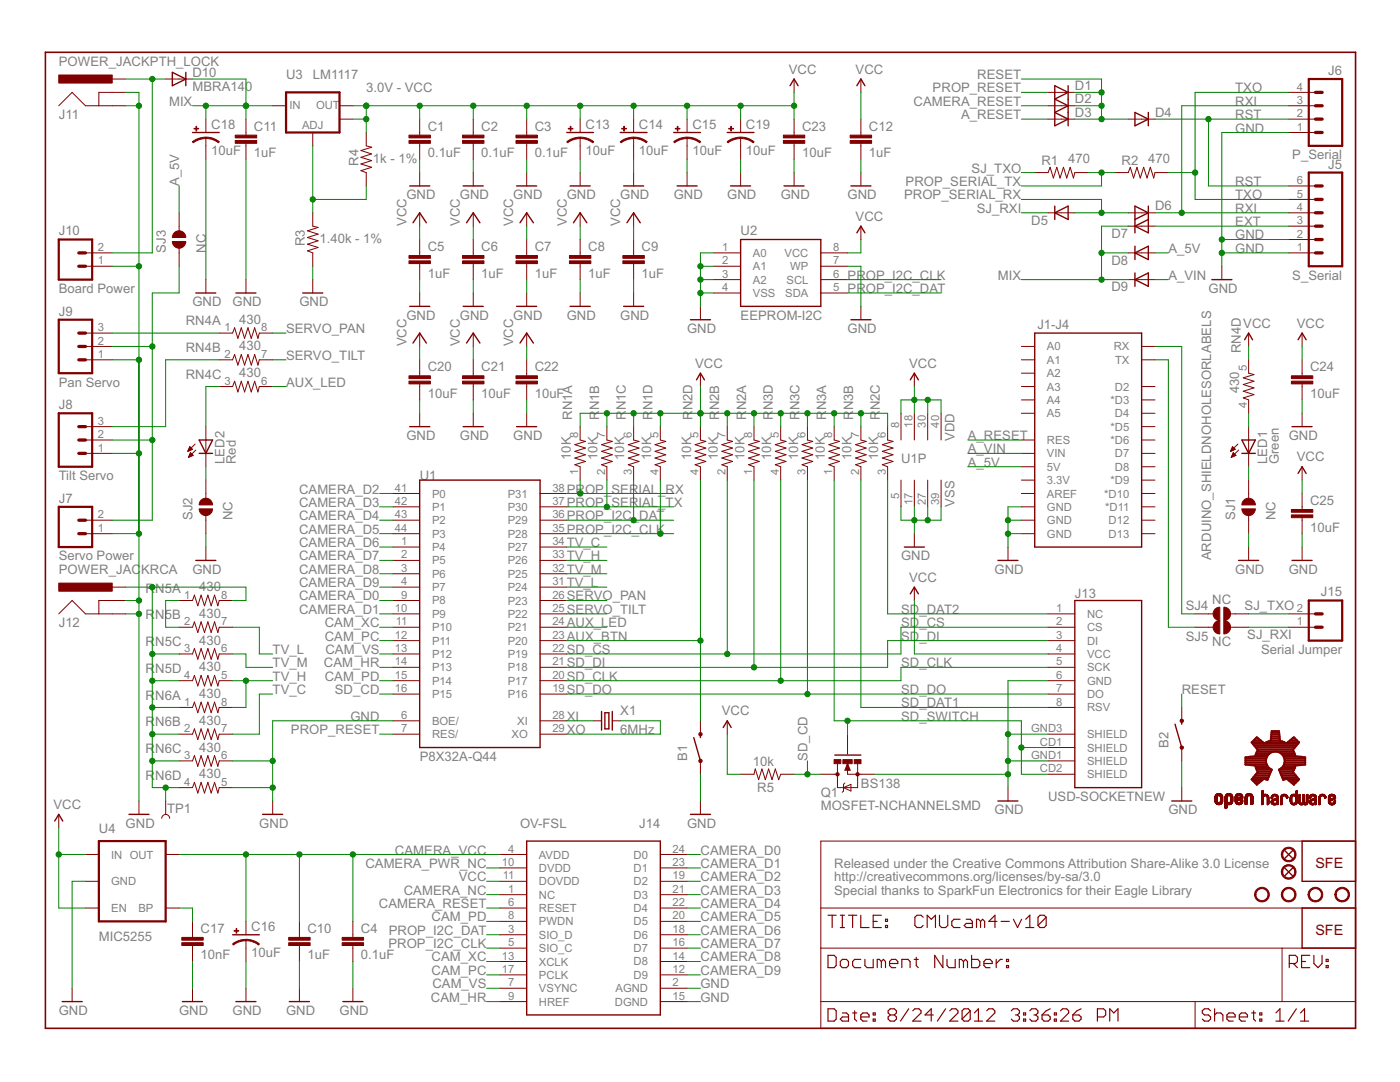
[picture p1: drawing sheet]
<svg xmlns="http://www.w3.org/2000/svg" width="279mm" height="216mm" viewBox="0 0 279 216" stroke-linecap="round" stroke-linejoin="round" font-family="sans-serif">
<defs><g id="words">
<g font-size="3.2" fill="#800000">
<text x="262.5" y="173.2">SFE</text>
<text x="262.5" y="186.5">SFE</text>
</g>
<g font-size="2.9" fill="#808080">
<text x="11.7" y="13.1">POWER_JACKPTH_LOCK</text>
<text x="38.4" y="15.3">D10</text>
<text x="57.1" y="15.8">U3 LM1117</text>
<text x="157.4" y="14.7">VCC</text>
<text x="170.7" y="14.7">VCC</text>
<text x="195" y="15.8">RESET</text>
<text x="214.5" y="17.9">D1</text>
<text x="265.1" y="15">J6</text>
<text x="11.7" y="23.8">J11</text>
<text x="33.8" y="21.1">MIX</text>
<text x="38.4" y="18.2">MBRA140</text>
<text x="73.1" y="18.4">3.0V - VCC</text>
<text x="182.3" y="21.1">CAMERA_RESET</text>
<text x="186.1" y="18.4">PROP_RESET</text>
<text x="191.8" y="23.8">A_RESET</text>
<text x="214.5" y="20.6">D2</text>
<text x="214.5" y="23.3">D3</text>
<text x="230.5" y="23.3">D4</text>
<text x="246.5" y="21.1">RXI</text>
<text x="246.5" y="23.8">RST</text>
<text x="246.5" y="18.4">TXO</text>
<text x="42.1" y="25.8">C18</text>
<text x="50.7" y="26">C11</text>
<text x="85.4" y="26">C1</text>
<text x="96" y="26">C2</text>
<text x="106.7" y="26">C3</text>
<text x="116.8" y="25.8">C13</text>
<text x="127.5" y="25.8">C14</text>
<text x="138.2" y="25.8">C15</text>
<text x="148.9" y="25.8">C19</text>
<text x="160.1" y="26">C23</text>
<text x="173.4" y="26">C12</text>
<text x="246.5" y="26.4">GND</text>
<text x="42.1" y="30.8">10uF</text>
<text x="50.7" y="31.4">1uF</text>
<text x="71.5" y="33.1" transform="rotate(-90 71.5 33.1)">R4</text>
<text x="74.4" y="32.6">1k - 1%</text>
<text x="85.4" y="31.4">0.1uF</text>
<text x="96" y="31.4">0.1uF</text>
<text x="106.7" y="31.4">0.1uF</text>
<text x="116.8" y="30.8">10uF</text>
<text x="127.5" y="30.8">10uF</text>
<text x="138.2" y="30.8">10uF</text>
<text x="148.9" y="30.8">10uF</text>
<text x="160.1" y="31.4">10uF</text>
<text x="173.4" y="31.4">1uF</text>
<text x="193.9" y="34.4">SJ_TXO</text>
<text x="207.8" y="32.9">R1</text>
<text x="213.2" y="32.6">470</text>
<text x="223.8" y="32.9">R2</text>
<text x="229.2" y="32.6">470</text>
<text x="257.9" y="31.8">P_Serial</text>
<text x="265.1" y="33.6">J5</text>
<text x="35.7" y="37.1" transform="rotate(-90 35.7 37.1)">A_5V</text>
<text x="81.1" y="39.8">GND</text>
<text x="91.8" y="39.8">GND</text>
<text x="102.4" y="39.8">GND</text>
<text x="113.1" y="39.8">GND</text>
<text x="123.8" y="39.8">GND</text>
<text x="134.5" y="39.8">GND</text>
<text x="145.1" y="39.8">GND</text>
<text x="155.8" y="39.8">GND</text>
<text x="169.1" y="39.8">GND</text>
<text x="180.4" y="39.8">PROP_SERIAL_RX</text>
<text x="180.7" y="37.1">PROP_SERIAL_TX</text>
<text x="230.5" y="41.9">D6</text>
<text x="246.5" y="37.1">RST</text>
<text x="246.5" y="39.8">TXO</text>
<text x="11.7" y="47">J10</text>
<text x="81.1" y="45.1" transform="rotate(-90 81.1 45.1)">VCC</text>
<text x="91.8" y="45.1" transform="rotate(-90 91.8 45.1)">VCC</text>
<text x="102.4" y="45.1" transform="rotate(-90 102.4 45.1)">VCC</text>
<text x="113.1" y="45.1" transform="rotate(-90 113.1 45.1)">VCC</text>
<text x="123.8" y="45.1" transform="rotate(-90 123.8 45.1)">VCC</text>
<text x="147.8" y="47">U2</text>
<text x="170.7" y="44.1">VCC</text>
<text x="194.9" y="42.5">SJ_RXI</text>
<text x="205.8" y="44.8">D5</text>
<text x="221.8" y="47.5">D7</text>
<text x="246.5" y="47.8">GND</text>
<text x="246.5" y="42.5">RXI</text>
<text x="246.5" y="45.1">EXT</text>
<text x="33.1" y="50.5" transform="rotate(-90 33.1 50.5)">SJ3</text>
<text x="41.1" y="50.5" transform="rotate(-90 41.1 50.5)">NC</text>
<text x="60.8" y="49.1" transform="rotate(-90 60.8 49.1)">R3</text>
<text x="63.8" y="48.6">1.40k - 1%</text>
<text x="85.4" y="50.1">C5</text>
<text x="96" y="50.1">C6</text>
<text x="106.7" y="50.1">C7</text>
<text x="117.4" y="50.1">C8</text>
<text x="128.1" y="50.1">C9</text>
<text x="221.8" y="52.8">D8</text>
<text x="233.2" y="50.5">A_5V</text>
<text x="246.5" y="50.5">GND</text>
<text x="11.7" y="58.5">Board Power</text>
<text x="85.4" y="55.4">1uF</text>
<text x="96" y="55.4">1uF</text>
<text x="106.7" y="55.4">1uF</text>
<text x="117.4" y="55.4">1uF</text>
<text x="128.1" y="55.4">1uF</text>
<text x="169.1" y="58.5">PROP_I2C_DAT</text>
<text x="169.1" y="55.8">PROP_I2C_CLK</text>
<text x="199.2" y="55.8">MIX</text>
<text x="221.8" y="58.2">D9</text>
<text x="233.2" y="55.8">A_VIN</text>
<text x="241.2" y="58.5">GND</text>
<text x="257.9" y="55.8">S_Serial</text>
<text x="11.7" y="63">J9</text>
<text x="37.1" y="64.9">RN4A</text>
<text x="38.4" y="61.1">GND</text>
<text x="46.4" y="61.1">GND</text>
<text x="47.7" y="64.6">430</text>
<text x="59.8" y="61.1">GND</text>
<text x="81.1" y="63.8">GND</text>
<text x="91.8" y="63.8">GND</text>
<text x="102.4" y="63.8">GND</text>
<text x="113.1" y="63.8">GND</text>
<text x="123.8" y="63.8">GND</text>
<text x="147.8" y="63.8">EEPROM-I2C</text>
<text x="207" y="65.7">J1-J4</text>
<text x="248.1" y="65.4">VCC</text>
<text x="258.8" y="65.4">VCC</text>
<text x="37.1" y="70.2">RN4B</text>
<text x="47.7" y="69.9">430</text>
<text x="57.1" y="71.8">SERVO_TILT</text>
<text x="57.1" y="66.5">SERVO_PAN</text>
<text x="81.1" y="69.1" transform="rotate(-90 81.1 69.1)">VCC</text>
<text x="91.8" y="69.1" transform="rotate(-90 91.8 69.1)">VCC</text>
<text x="102.4" y="69.1" transform="rotate(-90 102.4 69.1)">VCC</text>
<text x="137.1" y="66.5">GND</text>
<text x="169.1" y="66.5">GND</text>
<text x="247.6" y="70.5" transform="rotate(-90 247.6 70.5)">RN4D</text>
<text x="11.7" y="77.1">Pan Servo</text>
<text x="37.1" y="75.6">RN4C</text>
<text x="47.7" y="75.3">430</text>
<text x="57.1" y="77.1">AUX_LED</text>
<text x="85.4" y="74.1">C20</text>
<text x="96" y="74.1">C21</text>
<text x="106.7" y="74.1">C22</text>
<text x="138.7" y="73.4">VCC</text>
<text x="181.4" y="73.4">VCC</text>
<text x="261.5" y="74.1">C24</text>
<text x="11.7" y="81.7">J8</text>
<text x="85.4" y="79.4">10uF</text>
<text x="96" y="79.4">10uF</text>
<text x="106.7" y="79.4">10uF</text>
<text x="114.2" y="83.8" transform="rotate(-90 114.2 83.8)">RN1A</text>
<text x="119.5" y="83.8" transform="rotate(-90 119.5 83.8)">R</text>
<text x="119.5" y="81.9" transform="rotate(-90 119.5 81.9)">N1B</text>
<text x="124.9" y="83.8" transform="rotate(-90 124.9 83.8)">R</text>
<text x="124.9" y="81.9" transform="rotate(-90 124.9 81.9)">N1C</text>
<text x="130.2" y="83.8" transform="rotate(-90 130.2 83.8)">R</text>
<text x="130.2" y="81.9" transform="rotate(-90 130.2 81.9)">N1D</text>
<text x="138.2" y="83.8" transform="rotate(-90 138.2 83.8)">R</text>
<text x="138.2" y="81.9" transform="rotate(-90 138.2 81.9)">N2D</text>
<text x="143.6" y="83.8" transform="rotate(-90 143.6 83.8)">R</text>
<text x="143.6" y="81.9" transform="rotate(-90 143.6 81.9)">N2B</text>
<text x="148.9" y="83.8" transform="rotate(-90 148.9 83.8)">R</text>
<text x="148.9" y="81.9" transform="rotate(-90 148.9 81.9)">N2A</text>
<text x="154.2" y="83.8" transform="rotate(-90 154.2 83.8)">R</text>
<text x="154.2" y="81.9" transform="rotate(-90 154.2 81.9)">N3D</text>
<text x="159.6" y="83.8" transform="rotate(-90 159.6 83.8)">R</text>
<text x="159.6" y="81.9" transform="rotate(-90 159.6 81.9)">N3C</text>
<text x="164.9" y="83.8" transform="rotate(-90 164.9 83.8)">R</text>
<text x="164.9" y="81.9" transform="rotate(-90 164.9 81.9)">N3A</text>
<text x="170.2" y="83.8" transform="rotate(-90 170.2 83.8)">R</text>
<text x="170.2" y="81.9" transform="rotate(-90 170.2 81.9)">N3B</text>
<text x="175.6" y="83.8" transform="rotate(-90 175.6 83.8)">R</text>
<text x="175.6" y="81.9" transform="rotate(-90 175.6 81.9)">N2C</text>
<text x="247.3" y="78.5" transform="rotate(-90 247.3 78.5)">430</text>
<text x="261.5" y="79.4">10uF</text>
<text x="81.1" y="87.8">GND</text>
<text x="91.8" y="87.8">GND</text>
<text x="102.4" y="87.8">GND</text>
<text x="190.5" y="88" transform="rotate(-90 190.5 88)">VDD</text>
<text x="193.2" y="87.8">A_RESET</text>
<text x="257.2" y="87.8">GND</text>
<text x="11.7" y="95.8">Tilt Servo</text>
<text x="44.8" y="92.6" transform="rotate(-90 44.8 92.6)">LED2</text>
<text x="47.1" y="92.6" transform="rotate(-90 47.1 92.6)">Red</text>
<text x="83.8" y="95.8">U1</text>
<text x="113.9" y="91.8" transform="rotate(-90 113.9 91.8)">10K</text>
<text x="119.3" y="91.8" transform="rotate(-90 119.3 91.8)">10K</text>
<text x="124.6" y="91.8" transform="rotate(-90 124.6 91.8)">10K</text>
<text x="129.9" y="91.8" transform="rotate(-90 129.9 91.8)">10K</text>
<text x="137.9" y="91.8" transform="rotate(-90 137.9 91.8)">10K</text>
<text x="143.3" y="91.8" transform="rotate(-90 143.3 91.8)">10K</text>
<text x="148.6" y="91.8" transform="rotate(-90 148.6 91.8)">10K</text>
<text x="153.9" y="91.8" transform="rotate(-90 153.9 91.8)">10K</text>
<text x="159.3" y="91.8" transform="rotate(-90 159.3 91.8)">10K</text>
<text x="164.6" y="91.8" transform="rotate(-90 164.6 91.8)">10K</text>
<text x="169.9" y="91.8" transform="rotate(-90 169.9 91.8)">10K</text>
<text x="175.3" y="91.8" transform="rotate(-90 175.3 91.8)">10K</text>
<text x="179.8" y="92.3">U1P</text>
<text x="193.2" y="90.5">A_VIN</text>
<text x="193.2" y="93.1">A_5V</text>
<text x="252.9" y="92.6" transform="rotate(-90 252.9 92.6)">LED1</text>
<text x="255.2" y="92.6" transform="rotate(-90 255.2 92.6)">Green</text>
<text x="258.8" y="92.1">VCC</text>
<text x="11.7" y="100.3">J7</text>
<text x="59.7" y="98.5">CAMERA_D2</text>
<text x="59.7" y="101.1">CAMERA_D3</text>
<text x="113.1" y="98.5">PROP_SERIAL_RX</text>
<text x="113.1" y="101.1">PROP_SERIAL_TX</text>
<text x="190.5" y="101.1" transform="rotate(-90 190.5 101.1)">VSS</text>
<text x="261.5" y="100.7">C25</text>
<text x="38.4" y="103.8" transform="rotate(-90 38.4 103.8)">SJ2</text>
<text x="46.4" y="103.8" transform="rotate(-90 46.4 103.8)">NC</text>
<text x="59.7" y="103.8">CAMERA_D4</text>
<text x="59.7" y="106.5">CAMERA_D5</text>
<text x="113.1" y="103.8">PROP_I2C_DAT</text>
<text x="113.1" y="106.5">PROP_I2C_CLK</text>
<text x="246.5" y="103.8" transform="rotate(-90 246.5 103.8)">SJ1</text>
<text x="254.5" y="103.8" transform="rotate(-90 254.5 103.8)">NC</text>
<text x="261.5" y="106.1">10uF</text>
<text x="11.7" y="111.8">Servo Power</text>
<text x="59.7" y="109.1">CAMERA_D6</text>
<text x="59.7" y="111.8">CAMERA_D7</text>
<text x="113.1" y="111.8">TV_H</text>
<text x="113.1" y="109.1">TV_C</text>
<text x="179.8" y="111.8">GND</text>
<text x="241.7" y="111.8" transform="rotate(-90 241.7 111.8)">ARDUINO_SHIELDNOHOLESORLABELS</text>
<text x="11.7" y="114.5">POWER_JAC</text>
<text x="28.2" y="114.5">KRCA</text>
<text x="29.1" y="118.2">R</text>
<text x="31" y="118.2">N5A</text>
<text x="38.4" y="114.5">GND</text>
<text x="39.7" y="118">430</text>
<text x="59.7" y="114.5">CAMERA_D8</text>
<text x="59.7" y="117.2">CAMERA_D9</text>
<text x="59.7" y="119.8">CAMERA_D0</text>
<text x="113.1" y="117.2">TV_L</text>
<text x="113.1" y="114.5">TV_M</text>
<text x="113.1" y="119.8">SERVO_PAN</text>
<text x="181.4" y="116.1">VCC</text>
<text x="198.5" y="114.5">GND</text>
<text x="214.5" y="119.3">J13</text>
<text x="246.5" y="114.5">GND</text>
<text x="257.2" y="114.5">GND</text>
<text x="263.6" y="119">J15</text>
<text x="11.7" y="125.2">J12</text>
<text x="29.1" y="123.6">R</text>
<text x="31" y="123.6">N5B</text>
<text x="39.7" y="123.3">430</text>
<text x="59.7" y="122.5">CAMERA_D1</text>
<text x="64.8" y="125.2">CAM_XC</text>
<text x="113.1" y="125.2">AUX_LED</text>
<text x="113.1" y="122.5">SERVO_TILT</text>
<text x="179.8" y="125.2">SD_CS</text>
<text x="179.8" y="122.5">SD_DAT2</text>
<text x="236.7" y="121.7">SJ4</text>
<text x="241.9" y="120.6">NC</text>
<text x="248.4" y="121.7">SJ_TXO</text>
<text x="29.1" y="128.9">R</text>
<text x="31" y="128.9">N5C</text>
<text x="39.7" y="128.6">430</text>
<text x="54.4" y="130.5">TV_L</text>
<text x="64.8" y="127.8">CAM_PC</text>
<text x="64.9" y="130.5">CAM_VS</text>
<text x="113.1" y="130.5">SD_CS</text>
<text x="113.1" y="127.8">AUX_BTN</text>
<text x="179.8" y="127.8">SD_DI</text>
<text x="236.7" y="127.8">SJ5</text>
<text x="241.9" y="128.9">NC</text>
<text x="248.9" y="127.6">SJ_RXI</text>
<text x="251.7" y="130.5">Serial Jumper</text>
<text x="29.1" y="134.3">R</text>
<text x="31" y="134.3">N5D</text>
<text x="39.7" y="134">430</text>
<text x="54.4" y="135.8">TV_H</text>
<text x="54.4" y="133.2">TV_M</text>
<text x="64.6" y="133.2">CAM_HR</text>
<text x="64.8" y="135.8">CAM_PD</text>
<text x="113.1" y="133.2">SD_DI</text>
<text x="113.1" y="135.8">SD_CLK</text>
<text x="179.8" y="133.2">SD_CLK</text>
<text x="29.1" y="139.6">R</text>
<text x="31" y="139.6">N6A</text>
<text x="39.7" y="139.3">430</text>
<text x="54.4" y="138.5">TV_C</text>
<text x="66.8" y="138.5">SD_CD</text>
<text x="69.9" y="143.8">GND</text>
<text x="113.1" y="143.8">XI</text>
<text x="113.1" y="138.5">SD_DO</text>
<text x="123.8" y="142.8">X1</text>
<text x="144.1" y="142.8">VCC</text>
<text x="179.8" y="138.5">SD_DO</text>
<text x="179.8" y="143.8">SD_SWITCH</text>
<text x="179.8" y="141.2">SD_DAT1</text>
<text x="235.8" y="138.5">RESET</text>
<text x="29.1" y="144.9">R</text>
<text x="31" y="144.9">N6B</text>
<text x="39.7" y="144.6">430</text>
<text x="39.7" y="150">430</text>
<text x="58.1" y="146.5">PROP_RESET</text>
<text x="113.1" y="146.5">XO</text>
<text x="123.8" y="146.5">6MHz</text>
<text x="233.2" y="149.2" transform="rotate(-90 233.2 149.2)">B2</text>
<text x="29.1" y="150.3">R</text>
<text x="29.1" y="155.6">R</text>
<text x="31" y="150.3">N6C</text>
<text x="31" y="155.6">N6D</text>
<text x="39.7" y="155.3">430</text>
<text x="83.8" y="151.8">P8X32A-Q44</text>
<text x="137.1" y="151.8" transform="rotate(-90 137.1 151.8)">B1</text>
<text x="150.2" y="152.9">10k</text>
<text x="161.1" y="151.8" transform="rotate(-90 161.1 151.8)">SD_CD</text>
<text x="10.7" y="161.4">VCC</text>
<text x="151.1" y="157.9">R5</text>
<text x="163.8" y="161.7">MOSFET-NCHANNELSMD</text>
<text x="163.8" y="159">Q1</text>
<text x="171.8" y="157.2">BS138</text>
<text x="209.2" y="159.8">USD-SOCKETNEW</text>
<text x="19.7" y="166.2">U4</text>
<text x="25.1" y="165.2">GND</text>
<text x="33.3" y="162.2">TP1</text>
<text x="51.7" y="165.2">GND</text>
<text x="103.8" y="165.2">OV-FSL</text>
<text x="127.6" y="165.2">J14</text>
<text x="137.1" y="165.2">GND</text>
<text x="198.5" y="162.5">GND</text>
<text x="233.2" y="162.5">GND</text>
<text x="72.9" y="173.2">CAMERA_PWR_NC</text>
<text x="78.8" y="170.5">CAMERA_VCC</text>
<text x="139.8" y="170.5">CAMERA_D0</text>
<text x="139.8" y="173.2">CAMERA_D1</text>
<text x="166.5" y="173.2">Released under the Creative Commons Attribution Share-Alike 3.0 License</text>
<text x="80.6" y="178.5">CAMERA_NC</text>
<text x="91.5" y="175.8">VCC</text>
<text x="139.8" y="175.8">CAMERA_D2</text>
<text x="139.8" y="178.5">CAMERA_D3</text>
<text x="166.5" y="175.8">http://creativecommons.org/licenses/by-sa/3.0</text>
<text x="166.5" y="178.5">Special thanks to SparkFun Electronics for their Eagle Library</text>
<text x="50.1" y="185.8">C16</text>
<text x="75.6" y="181.2">CAMERA_RESET</text>
<text x="86.1" y="183.8">CAM_PD</text>
<text x="139.8" y="181.2">CAMERA_D4</text>
<text x="139.8" y="183.8">CAMERA_D5</text>
<text x="19.7" y="187.8">MIC5255</text>
<text x="40" y="191.5">10nF</text>
<text x="40" y="186.1">C17</text>
<text x="50.1" y="190.9">10uF</text>
<text x="61.4" y="191.5">1uF</text>
<text x="61.4" y="186.1">C10</text>
<text x="72" y="191.5">0.1uF</text>
<text x="72" y="186.1">C4</text>
<text x="77.5" y="189.2">PROP_I2C_CLK</text>
<text x="77.6" y="186.5">PROP_I2C_DAT</text>
<text x="86.1" y="191.9">CAM_XC</text>
<text x="139.8" y="186.5">CAMERA_D6</text>
<text x="139.8" y="189.2">CAMERA_D7</text>
<text x="139.8" y="191.9">CAMERA_D8</text>
<text x="86.1" y="194.5">CAM_PC</text>
<text x="86.3" y="197.2">CAM_VS</text>
<text x="139.8" y="197.2">GND</text>
<text x="139.8" y="194.5">CAMERA_D9</text>
<text x="11.7" y="202.5">GND</text>
<text x="35.7" y="202.5">GND</text>
<text x="46.4" y="202.5">GND</text>
<text x="57.1" y="202.5">GND</text>
<text x="67.8" y="202.5">GND</text>
<text x="86" y="199.9">CAM_HR</text>
<text x="139.8" y="199.9">GND</text>
</g>
<g font-size="2.5" fill="#808080">
<text x="57.8" y="21.8">IN</text>
<text x="63.1" y="21.8">OUT</text>
<text x="258.8" y="23.4">2</text>
<text x="258.8" y="20.7">3</text>
<text x="258.8" y="18.1">4</text>
<text x="60.3" y="25.6">ADJ</text>
<text x="258.8" y="26.1">1</text>
<text x="258.8" y="39.4">5</text>
<text x="258.8" y="36.7">6</text>
<text x="258.8" y="47.4">2</text>
<text x="258.8" y="44.7">3</text>
<text x="258.8" y="42.1">4</text>
<text x="19.5" y="52.7">1</text>
<text x="19.5" y="50.1">2</text>
<text x="144.1" y="50.1">1</text>
<text x="144.1" y="52.7">2</text>
<text x="150.3" y="51.3">A0</text>
<text x="150.3" y="53.9">A1</text>
<text x="156.6" y="51.3">VCC</text>
<text x="157.7" y="53.9">WP</text>
<text x="166.3" y="52.7">7</text>
<text x="166.3" y="50.1">8</text>
<text x="258.8" y="50.1">1</text>
<text x="144.1" y="58.1">4</text>
<text x="144.1" y="55.4">3</text>
<text x="150.3" y="59.3">VSS</text>
<text x="150.3" y="56.6">A2</text>
<text x="156.7" y="59.3">SDA</text>
<text x="157" y="56.6">SCL</text>
<text x="166.3" y="55.4">6</text>
<text x="166.3" y="58.1">5</text>
<text x="19.5" y="71.4">1</text>
<text x="19.5" y="68.8">2</text>
<text x="19.5" y="66.1">3</text>
<text x="44.8" y="66.1">1</text>
<text x="44.8" y="71.4">2</text>
<text x="52.1" y="66.1">8</text>
<text x="52.1" y="71.4">7</text>
<text x="209" y="69.9">A0</text>
<text x="222.3" y="69.9">RX</text>
<text x="44.8" y="76.8">3</text>
<text x="52.1" y="76.8">6</text>
<text x="209" y="72.6">A1</text>
<text x="209" y="75.3">A2</text>
<text x="209" y="77.9">A3</text>
<text x="222.5" y="77.9">D2</text>
<text x="222.5" y="72.6">TX</text>
<text x="248.8" y="74.1" transform="rotate(-90 248.8 74.1)">5</text>
<text x="209" y="80.6">A4</text>
<text x="209" y="83.3">A5</text>
<text x="221.6" y="80.6">*D3</text>
<text x="222.5" y="83.3">D4</text>
<text x="248.8" y="81.4" transform="rotate(-90 248.8 81.4)">4</text>
<text x="19.5" y="87.4">2</text>
<text x="19.5" y="84.8">3</text>
<text x="115.4" y="87.4" transform="rotate(-90 115.4 87.4)">8</text>
<text x="120.7" y="87.4" transform="rotate(-90 120.7 87.4)">7</text>
<text x="126.1" y="87.4" transform="rotate(-90 126.1 87.4)">6</text>
<text x="131.4" y="87.4" transform="rotate(-90 131.4 87.4)">5</text>
<text x="139.4" y="87.4" transform="rotate(-90 139.4 87.4)">5</text>
<text x="144.8" y="87.4" transform="rotate(-90 144.8 87.4)">7</text>
<text x="150.1" y="87.4" transform="rotate(-90 150.1 87.4)">8</text>
<text x="155.4" y="87.4" transform="rotate(-90 155.4 87.4)">5</text>
<text x="160.8" y="87.4" transform="rotate(-90 160.8 87.4)">6</text>
<text x="166.1" y="87.4" transform="rotate(-90 166.1 87.4)">8</text>
<text x="171.4" y="87.4" transform="rotate(-90 171.4 87.4)">7</text>
<text x="176.8" y="87.4" transform="rotate(-90 176.8 87.4)">6</text>
<text x="179.4" y="85.4" transform="rotate(-90 179.4 85.4)">8</text>
<text x="182.1" y="85.4" transform="rotate(-90 182.1 85.4)">18</text>
<text x="184.8" y="85.4" transform="rotate(-90 184.8 85.4)">30</text>
<text x="187.4" y="85.4" transform="rotate(-90 187.4 85.4)">40</text>
<text x="209" y="88.6">RES</text>
<text x="221.6" y="85.9">*D5</text>
<text x="221.6" y="88.6">*D6</text>
<text x="19.5" y="90.1">1</text>
<text x="115.4" y="94.8" transform="rotate(-90 115.4 94.8)">1</text>
<text x="120.7" y="94.8" transform="rotate(-90 120.7 94.8)">2</text>
<text x="126.1" y="94.8" transform="rotate(-90 126.1 94.8)">3</text>
<text x="131.4" y="94.8" transform="rotate(-90 131.4 94.8)">4</text>
<text x="139.4" y="94.8" transform="rotate(-90 139.4 94.8)">4</text>
<text x="144.8" y="94.8" transform="rotate(-90 144.8 94.8)">2</text>
<text x="150.1" y="94.8" transform="rotate(-90 150.1 94.8)">1</text>
<text x="155.4" y="94.8" transform="rotate(-90 155.4 94.8)">4</text>
<text x="160.8" y="94.8" transform="rotate(-90 160.8 94.8)">3</text>
<text x="166.1" y="94.8" transform="rotate(-90 166.1 94.8)">1</text>
<text x="171.4" y="94.8" transform="rotate(-90 171.4 94.8)">2</text>
<text x="176.8" y="94.8" transform="rotate(-90 176.8 94.8)">3</text>
<text x="209" y="91.3">VIN</text>
<text x="209" y="93.9">5V</text>
<text x="222.5" y="91.3">D7</text>
<text x="222.5" y="93.9">D8</text>
<text x="78.8" y="98.1">41</text>
<text x="78.8" y="100.8">42</text>
<text x="86.2" y="99.3">P0</text>
<text x="86.2" y="101.9">P1</text>
<text x="101.3" y="102">P30</text>
<text x="101.3" y="99.3">P31</text>
<text x="110.2" y="100.8">37</text>
<text x="110.2" y="98.1">38</text>
<text x="179.4" y="99.5" transform="rotate(-90 179.4 99.5)">5</text>
<text x="182.1" y="100.8" transform="rotate(-90 182.1 100.8)">17</text>
<text x="184.8" y="100.8" transform="rotate(-90 184.8 100.8)">27</text>
<text x="187.4" y="100.8" transform="rotate(-90 187.4 100.8)">39</text>
<text x="209" y="99.3">AREF</text>
<text x="209" y="101.9">GND</text>
<text x="209" y="96.6">3.3V</text>
<text x="220.4" y="99.3">*D10</text>
<text x="220.6" y="102">*D11</text>
<text x="221.6" y="96.6">*D9</text>
<text x="19.5" y="106.1">1</text>
<text x="19.5" y="103.4">2</text>
<text x="78.8" y="103.4">43</text>
<text x="78.8" y="106.1">44</text>
<text x="86.2" y="104.6">P2</text>
<text x="86.2" y="107.3">P3</text>
<text x="101.3" y="107.3">P28</text>
<text x="101.3" y="104.6">P29</text>
<text x="110.2" y="106.1">35</text>
<text x="110.2" y="103.4">36</text>
<text x="209" y="104.6">GND</text>
<text x="209" y="107.3">GND</text>
<text x="221.3" y="104.6">D12</text>
<text x="221.3" y="107.3">D13</text>
<text x="80.1" y="108.8">1</text>
<text x="80.1" y="111.4">2</text>
<text x="86.2" y="109.9">P4</text>
<text x="86.2" y="112.6">P5</text>
<text x="101.3" y="112.6">P26</text>
<text x="101.3" y="110">P27</text>
<text x="110.2" y="111.4">33</text>
<text x="110.2" y="108.8">34</text>
<text x="36.8" y="119.4">1</text>
<text x="44.1" y="119.4">8</text>
<text x="80.1" y="114.1">3</text>
<text x="80.1" y="116.8">4</text>
<text x="80.1" y="119.4">9</text>
<text x="86.2" y="115.3">P6</text>
<text x="86.2" y="118">P7</text>
<text x="101.3" y="118">P24</text>
<text x="101.3" y="115.3">P25</text>
<text x="110.2" y="119.4">26</text>
<text x="110.2" y="116.8">31</text>
<text x="110.2" y="114.1">32</text>
<text x="36.8" y="124.8">2</text>
<text x="44.1" y="124.8">7</text>
<text x="78.8" y="122.1">10</text>
<text x="79" y="124.8">11</text>
<text x="86.2" y="120.6">P8</text>
<text x="86.2" y="123.3">P9</text>
<text x="86.2" y="126">P10</text>
<text x="101.3" y="126">P21</text>
<text x="101.3" y="123.3">P22</text>
<text x="101.3" y="120.6">P23</text>
<text x="110.2" y="124.8">24</text>
<text x="110.2" y="122.1">25</text>
<text x="210.8" y="124.8">2</text>
<text x="210.8" y="122.1">1</text>
<text x="217" y="126">CS</text>
<text x="217" y="123.3">NC</text>
<text x="258.8" y="124.8">1</text>
<text x="258.8" y="122.1">2</text>
<text x="36.8" y="130.1">3</text>
<text x="44.1" y="130.1">6</text>
<text x="78.8" y="127.4">12</text>
<text x="78.8" y="130.1">13</text>
<text x="86.2" y="128.6">P11</text>
<text x="86.2" y="131.3">P12</text>
<text x="101.3" y="131.3">P19</text>
<text x="101.3" y="128.6">P20</text>
<text x="110.2" y="130.1">22</text>
<text x="110.2" y="127.4">23</text>
<text x="210.8" y="127.4">3</text>
<text x="210.8" y="130.1">4</text>
<text x="217" y="128.6">DI</text>
<text x="217" y="131.3">VCC</text>
<text x="36.8" y="135.5">4</text>
<text x="44.1" y="135.5">5</text>
<text x="78.8" y="132.8">14</text>
<text x="78.8" y="135.5">15</text>
<text x="86.2" y="134">P13</text>
<text x="86.2" y="136.6">P14</text>
<text x="101.3" y="136.6">P17</text>
<text x="101.3" y="134">P18</text>
<text x="110.2" y="135.5">20</text>
<text x="110.2" y="132.8">21</text>
<text x="210.8" y="135.5">6</text>
<text x="210.8" y="132.8">5</text>
<text x="217" y="136.6">GND</text>
<text x="217" y="134">SCK</text>
<text x="36.8" y="140.8">1</text>
<text x="44.1" y="140.8">8</text>
<text x="78.8" y="138.1">16</text>
<text x="80.1" y="143.5">6</text>
<text x="86.2" y="139.3">P15</text>
<text x="101.3" y="139.3">P16</text>
<text x="110.2" y="138.1">19</text>
<text x="110.2" y="143.5">28</text>
<text x="210.8" y="140.8">8</text>
<text x="210.8" y="138.1">7</text>
<text x="217" y="142">RSV</text>
<text x="217" y="139.3">DO</text>
<text x="36.8" y="146.1">2</text>
<text x="44.1" y="146.1">7</text>
<text x="80.1" y="146.1">7</text>
<text x="86.2" y="144.6">BOE/</text>
<text x="86.2" y="147.3">RES/</text>
<text x="102.1" y="147.3">XO</text>
<text x="103.2" y="144.6">XI</text>
<text x="110.2" y="146.1">29</text>
<text x="205.8" y="146.1">GND3</text>
<text x="207.5" y="148.8">CD1</text>
<text x="217" y="147.3">SHIELD</text>
<text x="217" y="150">SHIELD</text>
<text x="36.8" y="151.5">3</text>
<text x="44.1" y="151.5">6</text>
<text x="205.8" y="151.5">GND1</text>
<text x="207.5" y="154.1">CD2</text>
<text x="217" y="152.6">SHIELD</text>
<text x="217" y="155.3">SHIELD</text>
<text x="36.8" y="156.8">4</text>
<text x="44.1" y="156.8">5</text>
<text x="22.2" y="171.3">IN OUT</text>
<text x="100.2" y="172.8">10</text>
<text x="101.4" y="170.1">4</text>
<text x="107.6" y="171.3">AVDD</text>
<text x="107.6" y="174">DVDD</text>
<text x="126.5" y="174">D1</text>
<text x="126.5" y="171.3">D0</text>
<text x="134.2" y="172.8">23</text>
<text x="134.2" y="170.1">24</text>
<text x="22.2" y="176.6">GND</text>
<text x="100.3" y="175.5">11</text>
<text x="101.4" y="178.1">1</text>
<text x="107.6" y="176.7">DOVDD</text>
<text x="107.6" y="179.3">NC</text>
<text x="126.5" y="176.6">D2</text>
<text x="126.5" y="179.3">D3</text>
<text x="134.2" y="175.5">19</text>
<text x="134.2" y="178.1">21</text>
<text x="22.2" y="182">EN</text>
<text x="27.6" y="182">BP</text>
<text x="101.4" y="183.5">8</text>
<text x="101.4" y="180.8">6</text>
<text x="107.6" y="184.7">PWDN</text>
<text x="107.6" y="182">RESET</text>
<text x="126.5" y="182">D4</text>
<text x="126.5" y="184.6">D5</text>
<text x="134.2" y="180.8">22</text>
<text x="134.2" y="183.5">20</text>
<text x="100.2" y="191.5">13</text>
<text x="101.4" y="188.8">5</text>
<text x="101.4" y="186.1">3</text>
<text x="107.6" y="190">SIO_C</text>
<text x="107.6" y="187.3">SIO_D</text>
<text x="126.5" y="187.3">D6</text>
<text x="126.5" y="190">D7</text>
<text x="134.2" y="186.1">18</text>
<text x="134.2" y="188.8">16</text>
<text x="134.2" y="191.5">14</text>
<text x="100.2" y="194.1">17</text>
<text x="101.4" y="196.8">7</text>
<text x="107.6" y="195.3">PCLK</text>
<text x="107.6" y="198">VSYNC</text>
<text x="107.6" y="192.7">XCLK</text>
<text x="122.8" y="198">AGND</text>
<text x="126.5" y="192.7">D8</text>
<text x="126.5" y="195.3">D9</text>
<text x="134.2" y="196.8">2</text>
<text x="134.2" y="194.1">12</text>
<text x="101.4" y="199.5">9</text>
<text x="107.6" y="200.7">HREF</text>
<text x="122.7" y="200.7">DGND</text>
<text x="134.2" y="199.5">15</text>
</g>
</g></defs>
<g fill="#800000" stroke="#800000" stroke-width=".2">
<path d="M266.8 177.5a1.46 1.46 0 0 1 2.3 .2 1.46 1.46 0 0 1-.8 2.2 1.46 1.46 0 0 1-1.9-1.4h.3a1.2 1.2 0 0 1 1.6-1.1 1.2 1.2 0 0 1 .3 2 1.2 1.2 0 0 1-1.9-.6v-.3h-.3l.2-.7z" fill-rule="evenodd"/>
<path d="M261.4 177.5a1.47 1.47 0 0 1 2.4 .3 1.47 1.47 0 0 1-.9 2.1 1.47 1.47 0 0 1-1.9-1.4h.3a1.2 1.2 0 0 1 1.7-1.1 1.2 1.2 0 0 1 .3 2 1.2 1.2 0 0 1-1.9-.6l-.1-.3h-.3z" fill-rule="evenodd"/>
<path d="M40.1 99.8a1.34 1.34 0 0 1 1.5-.3 1.34 1.34 0 0 1 .8 1.3h-2.6v-.5z" fill-rule="evenodd"/>
<path d="M39.8 101.5h2.6a1.33 1.33 0 0 1-1.3 1.4 1.33 1.33 0 0 1-1.3-1.4z" fill-rule="evenodd"/>
<path d="M248.2 99.8a1.34 1.34 0 0 1 1.5-.3 1.34 1.34 0 0 1 .8 1.3h-2.7z" fill-rule="evenodd"/>
<path d="M247.8 101.5h2.7a1.34 1.34 0 0 1-1.3 1.4 1.34 1.34 0 0 1-1.4-1.4z" fill-rule="evenodd"/>
<path d="M49.1 187.4l1.4 .3 1.3 .7-.2 .2-.4-.3a3.8 3.8 0 0 0-2.1-.6z" fill-rule="evenodd"/>
<path d="M46.4 188.4l.2-.2a4.2 4.2 0 0 1 2.5-.7v.2l-1.6 .3-.9 .6z" fill-rule="evenodd"/>
<path d="M115.8 27.4h.3a4.1 4.1 0 0 1 2.4 .9l-.2 .2-.9-.6-1.6-.3z" fill-rule="evenodd"/>
<path d="M113.1 28.3l1.3-.7 1.4-.2v.2l-1.6 .4-.9 .5z" fill-rule="evenodd"/>
<path d="M126.4 27.4h.3a4.1 4.1 0 0 1 2.5 .9l-.2 .2-1-.6-1.6-.3z" fill-rule="evenodd"/>
<path d="M123.8 28.3l.2-.2a4.3 4.3 0 0 1 2.4-.7v.2l-1.5 .4-.9 .5z" fill-rule="evenodd"/>
<path d="M250.8 177.5a1.47 1.47 0 0 1 2.3 .3 1.47 1.47 0 0 1-.9 2.1 1.47 1.47 0 0 1-1.8-1.4h.3a1.21 1.21 0 0 1 1.7-1 1.21 1.21 0 0 1 .2 2 1.21 1.21 0 0 1-1.9-.7v-.3h-.3z" fill-rule="evenodd"/>
<path d="M137.1 27.4h.3a4.1 4.1 0 0 1 2.4 .9l-.1 .2a4 4 0 0 0-2.6-.9z" fill-rule="evenodd"/>
<path d="M134.5 28.3l1.2-.7 1.4-.2v.2l-1.5 .4-1 .5z" fill-rule="evenodd"/>
<path d="M256.1 177.5a1.47 1.47 0 0 1 2.3 .3 1.47 1.47 0 0 1-.8 2.1 1.47 1.47 0 0 1-1.9-1.4h.3a1.2 1.2 0 0 1 1.7-1.1 1.2 1.2 0 0 1 .3 2 1.2 1.2 0 0 1-2-.6v-.3h-.3z" fill-rule="evenodd"/>
<path d="M41.1 27.4h.3a4.1 4.1 0 0 1 2.4 .9l-.2 .2a4 4 0 0 0-2.5-.9z" fill-rule="evenodd"/>
<path d="M38.4 28.3l1.3-.7 1.4-.2v.2l-1.6 .4-.9 .5z" fill-rule="evenodd"/>
<path d="M147.8 27.4h.3a4.1 4.1 0 0 1 2.4 .9l-.2 .2a4 4 0 0 0-2.5-.9z" fill-rule="evenodd"/>
<path d="M145.1 28.3l1.3-.7 1.4-.2v.2l-1.6 .4-.9 .5z" fill-rule="evenodd"/>
<path d="M34.8 46.4a1.34 1.34 0 0 1 1.5-.2 1.34 1.34 0 0 1 .8 1.2h-2.7z" fill-rule="evenodd"/>
<path d="M34.4 48.2h2.7a1.34 1.34 0 0 1-1.4 1.3 1.34 1.34 0 0 1-1.3-1.3z" fill-rule="evenodd"/>
<path d="M244.2 121.2a1.33 1.33 0 0 1 1.4 1.3 1.33 1.33 0 0 1-1.4 1.3z" fill-rule="evenodd"/>
<path d="M242.5 121.5l.5-.3h.4v2.6a1.33 1.33 0 0 1-1.2-.8 1.33 1.33 0 0 1 .3-1.5z" fill-rule="evenodd"/>
<path d="M244.2 123.8a1.33 1.33 0 0 1 1.4 1.4 1.33 1.33 0 0 1-1.4 1.3z" fill-rule="evenodd"/>
<path d="M242.5 124.2l.5-.3 .4-.1v2.7a1.33 1.33 0 0 1-1.2-.8 1.33 1.33 0 0 1 .3-1.5z" fill-rule="evenodd"/>
<path d="M256.1 169.5a1.47 1.47 0 0 1 2.3 .3 1.47 1.47 0 0 1-.8 2.2 1.47 1.47 0 0 1-1.9-1.5h.3a1.2 1.2 0 0 1 1.7-1.1 1.2 1.2 0 0 1 .3 2 1.2 1.2 0 0 1-2-.6v-.3h-.3z" fill-rule="evenodd"/>
<path d="M256.1 173a1.47 1.47 0 0 1 2.3 .2 1.47 1.47 0 0 1-.8 2.2 1.47 1.47 0 0 1-1.9-1.4h.3a1.2 1.2 0 0 1 1.7-1.1 1.2 1.2 0 0 1 .3 2 1.2 1.2 0 0 1-2-.6v-.3h-.3z" fill-rule="evenodd"/>
<circle cx="139.8" cy="151.8" r=".35"/>
<circle cx="139.8" cy="146.5" r=".35"/>
<circle cx="235.8" cy="149.2" r=".35"/>
<circle cx="235.8" cy="143.8" r=".35"/>
<circle cx="171.1" cy="154.5" r=".35"/>
<circle cx="167.1" cy="154.5" r=".35"/>
</g>
<path d="M57.1 18.4h10.7v8h-10.7zM261.2 15.8h6.7v13.3h-6.7zM261.2 34.4h6.7v18.7h-6.7zM11.7 47.8h6.7v8h-6.7zM11.7 63.8h6.7v10.7h-6.7zM11.7 82.5h6.7v10.6h-6.7zM11.7 101.1h6.7v8.1h-6.7zM261.2 119.8h6.7v8h-6.7zM19.7 167.8h13.4v16.1h-13.4z" fill="none" stroke="#800000" stroke-width=".44"/>
<g fill="none" stroke="#800000" stroke-width=".66">
<path d="M262.5 18.4h1.4M262.5 39.8h1.4M262.5 37.1h1.4M262.5 21.1h1.4M262.5 23.8h1.4M262.5 26.4h1.4M15.7 50.5h1.4M15.7 53.1h1.4M262.5 50.5h1.4M262.5 45.1h1.4M262.5 47.8h1.4M262.5 42.5h1.4"/>
<path d="M15.7 66.5h1.4M15.7 69.1h1.4M15.7 71.8h1.4M15.7 85.1h1.4M15.7 87.8h1.4M15.7 90.5h1.4M15.7 103.8h1.4M15.7 106.5h1.4M262.5 122.5h1.4M262.5 125.2h1.4"/>
</g>
<g fill="none" stroke="#800000" stroke-width=".2">
<path d="M22.4 15.8h2.7M25.1 18.4h-5.4v2.7M33.1 15.8h5.3M158.5 15.8v2.6M171.8 15.8v2.6M209.2 18.4h5.3M257.2 18.4h5.3M11.7 21.1l2.7-2.7 2.7 2.7h8M41.1 23.8v2.6M41.1 27.5v4.3M49.1 23.8v3.2M49.1 28.6v3.2"/>
<path d="M54.4 21.1h2.7M62.4 26.4v2.7M67.8 23.8h2.6M67.8 21.1h2.6M73.1 26.4v2.7l1.1 .3-2.2 .6 2.2 .7-2.2 .7 2.2 .6-2.2 .7 2.2 .7-2.2 .7 1.1 .3v2.7M83.8 23.8v3.2M83.8 28.6v3.2M83.8 34.4v2.7M94.4 23.8v3.2M94.4 28.6v3.2M94.4 34.4v2.7M105.1 23.8v3.2"/>
<path d="M105.1 28.6v3.2M105.1 34.4v2.7M115.8 23.8v2.6M115.8 27.5v4.3M115.8 34.4v2.7M126.4 23.8v2.6M126.4 27.5v4.3M126.4 34.4v2.7M137.1 23.8v2.6M137.1 27.5v4.3M137.1 34.4v2.7M147.8 23.8v2.6"/>
<path d="M147.8 27.5v4.3M147.8 34.4v2.7M158.5 23.8v3.2M158.5 28.6v3.2M158.5 34.4v2.7M171.8 23.8v3.2M171.8 28.6v3.2M171.8 34.4v2.7M206.5 34.4h2.7l.4-1 .6 2.1 .7-2.1 .7 2.1 .6-2.1 .7 2.1 .7-2.1 .6 2.1 .3-1.1h2.7M209.2 23.8h5.3M209.2 21.1h5.3M222.5 34.4h2.7l.4-1 .6 2.1 .7-2.1 .7 2.1 .6-2.1 .7 2.1 .7-2.1 .7 2.1 .2-1.1h2.7"/>
<path d="M225.2 23.8h5.3M257.2 39.8h5.3M257.2 37.1h5.3M257.2 26.4h5.3M257.2 23.8h5.3M257.2 21.1h5.3M17.1 53.1h5.3M17.1 50.5h5.3M35.8 42.5v3.6M35.8 49.5v3.6M41.1 55.8v2.7M49.1 55.8v2.7"/>
<path d="M62.4 42.5v2.6l1.1 .3-2.1 .7 2.1 .6-2.1 .7 2.1 .6-2.1 .7 2.1 .7-2.1 .7 1 .4v2.6M62.4 55.8v2.7M83.8 42.5v2.6M83.8 47.8v3.2M83.8 52.6v3.2M83.8 58.5v2.6M94.4 42.5v2.6M94.4 47.8v3.2M94.4 52.6v3.2M94.4 58.5v2.6M105.1 42.5v2.6M105.1 47.8v3.2"/>
<path d="M105.1 52.6v3.2M105.1 58.5v2.6M115.8 42.5v2.6M115.8 47.8v3.2M115.8 52.6v3.2M115.8 58.5v2.6M126.4 42.5v2.6M126.4 47.8v3.2M126.4 52.6v3.2M126.4 58.5v2.6M142.5 53.1h5.3M142.5 50.5h5.3"/>
<path d="M142.5 55.8h5.3M142.5 58.5h5.3M163.8 53.1h5.3M163.8 50.5h5.3M163.8 55.8h5.3M163.8 58.5h5.3M171.8 45.1v2.7M209.2 42.5h5.3M225.2 50.5h5.3M225.2 45.1h5.3M225.2 55.8h5.3M225.2 42.5h5.3"/>
<path d="M243.8 53.1v2.7M257.2 50.5h5.3M257.2 45.1h5.3M257.2 47.8h5.3M257.2 42.5h5.3M17.1 66.5h5.3M17.1 71.8h5.3M17.1 69.1h5.3M43.8 66.5h2.6l.4-1.1 .7 2.1 .7-2.1 .6 2.1 .7-2.1 .6 2.1 .7-2.1 .7 2.1 .3-1h2.6M43.8 71.8h2.6l.4-1.1 .7 2.2 .7-2.2 .6 2.2 .7-2.2 .6 2.2 .7-2.2 .7 2.2 .3-1.1h2.6M43.8 77.1h2.6l.4-1 .7 2.1 .7-2.1 .6 2.1 .7-2.1 .6 2.1 .7-2.1 .7 2.1 .3-1.1h2.6M83.8 66.5v2.6"/>
<path d="M83.8 71.8v3.2M83.8 76.6v3.2M94.4 66.5v2.6M94.4 71.8v3.2M94.4 76.6v3.2M105.1 66.5v2.6M105.1 71.8v3.2M105.1 76.6v3.2M139.8 61.1v2.7M139.8 74.5v2.6M171.8 61.1v2.7M182.5 74.5v2.6"/>
<path d="M203.8 71.8h2.7M203.8 77.1h2.7M203.8 69.1h2.7M203.8 79.8h2.7M203.8 74.5h2.7M227.8 71.8h2.7M227.8 77.1h2.7M227.8 69.1h2.7M227.8 79.8h2.7M249.2 71.8v2.7l1.1 .2-2.2 .7 2.2 .7-2.2 .6 2.2 .7-2.2 .7 2.2 .6-2.2 .7 1.1 .4v2.7M249.2 66.5v2.6M259.9 66.5v2.6"/>
<path d="M259.9 71.8v3.2M259.9 76.6v3.2M17.1 90.5h5.3M17.1 87.8h5.3M17.1 85.1h5.3M37.5 90h.2M37.6 89.8h.5M37.6 91.2h.1M37.6 89.7h.8M37.7 91.1h.3M37.7 89.6h.6M37.7 89.5h.5"/>
<path d="M37.7 91h.6M37.8 90.8h.7M37.8 89.3h.3M37.8 89.2h.1M37.8 90.7h.6M37.9 89.1l.5 .6-.9 .4zM37.9 90.6h.4M38 90.5h.1M38 90.3h.1M38 90.3l-.4 1M38 90.3l.5 .6-.9 .4M38.9 88.6l-1.4 1.5"/>
<path d="M39.1 89.8l-1.5 1.5M41.1 85.1v8M41.1 95.8v3.6M78.4 98.5h5.4M83.8 82.5v2.6M94.4 82.5v2.6M105.1 82.5v2.6M107.8 98.5h5.3M115.8 85.1v2.7l1 .3-2.1 .6 2.1 .7-2.1 .7 2.1 .6-2.1 .7 2.1 .7-2.1 .6 1.1 .4v2.7M121.1 85.1v2.7l1.1 .3-2.1 .6 2.1 .7-2.1 .7 2.1 .6-2.1 .7 2.1 .7-2.1 .6 1 .4v2.7M126.4 85.1v2.7l1.1 .3-2.1 .6 2.1 .7-2.1 .7 2.1 .6-2.1 .7 2.1 .7-2.1 .6 1 .4v2.7M131.8 85.1v2.7l1.1 .3-2.2 .6 2.2 .7-2.2 .7 2.2 .6-2.2 .7 2.2 .7-2.2 .6 1.1 .4v2.7"/>
<path d="M139.8 85.1v2.7l1.1 .3-2.2 .6 2.2 .7-2.2 .7 2.2 .6-2.2 .7 2.2 .7-2.2 .6 1.1 .4v2.7M145.1 85.1v2.7l1.1 .3-2.1 .6 2.1 .7-2.1 .7 2.1 .6-2.1 .7 2.1 .7-2.1 .6 1 .4v2.7M150.5 85.1v2.7l1 .3-2.1 .6 2.1 .7-2.1 .7 2.1 .6-2.1 .7 2.1 .7-2.1 .6 1.1 .4v2.7M155.8 85.1v2.7l1.1 .3-2.2 .6 2.2 .7-2.2 .7 2.2 .6-2.2 .7 2.2 .7-2.2 .6 1.1 .4v2.7M161.1 85.1v2.7l1.1 .3-2.1 .6 2.1 .7-2.1 .7 2.1 .6-2.1 .7 2.1 .7-2.1 .6 1 .4v2.7M166.5 85.1v2.7l1 .3-2.1 .6 2.1 .7-2.1 .7 2.1 .6-2.1 .7 2.1 .7-2.1 .6 1.1 .4v2.7M171.8 85.1v2.7l1.1 .3-2.1 .6 2.1 .7-2.1 .7 2.1 .6-2.1 .7 2.1 .7-2.1 .6 1 .4v2.7M177.1 85.1v2.7l1.1 .3-2.1 .6 2.1 .7-2.1 .7 2.1 .6-2.1 .7 2.1 .7-2.1 .6 1 .4v2.7M179.8 82.5v5.3M179.8 95.8v5.3M182.5 82.5v5.3M182.5 95.8v5.3"/>
<path d="M185.1 82.5v5.3M185.1 95.8v5.3M187.8 82.5v5.3M187.8 95.8v5.3M203.8 98.5h2.7M203.8 90.5h2.7M203.8 87.8h2.7M203.8 82.5h2.7M203.8 93.1h2.7M203.8 95.8h2.7M227.8 98.5h2.7M227.8 90.5h2.7"/>
<path d="M227.8 87.8h2.7M227.8 85.1h2.7M227.8 82.5h2.7M227.8 93.1h2.7M227.8 95.8h2.7M245.6 90h.3M245.7 89.8h.4M245.7 91.2h.1M245.7 89.7h.8M245.8 91.1h.3M245.8 89.6h.6M245.9 89.5h.4"/>
<path d="M245.9 91h.5M245.9 90.8h.7M245.9 89.3h.2M246 89.2h.1M246 90.7h.5M246 89.1l.5 .6-.9 .4zM246 90.6h.4M246.1 90.5h.2M246.1 90.3l-.4 1M246.1 90.3l.6 .6-1 .4M246.1 90.3h.1M247.1 88.6l-1.5 1.5"/>
<path d="M247.2 89.8l-1.5 1.5M249.2 85.1v8M249.2 95.8v3.6M259.9 82.5v2.6M259.9 93.1v2.7M259.9 98.5v3.2M17.1 106.5h5.3M17.1 103.8h5.3M22.4 117.2h2.7M25.1 119.8h-5.4v2.7M35.8 119.8h2.6l.4-1.1 .7 2.2 .6-2.2 .7 2.2 .7-2.2 .6 2.2 .7-2.2 .7 2.2 .3-1.1h2.6M41.1 102.9v3.6"/>
<path d="M41.1 109.2v2.6M78.4 106.5h5.4M78.4 103.8h5.4M78.4 101.1h5.4M78.4 109.2h5.4M78.4 111.8h5.4M78.4 114.5h5.4M78.4 117.2h5.4M78.4 119.8h5.4M107.8 106.5h5.3M107.8 103.8h5.3M107.8 101.1h5.3"/>
<path d="M107.8 109.2h5.3M107.8 111.8h5.3M107.8 114.5h5.3M107.8 117.2h5.3M107.8 119.8h5.3M182.5 106.5v2.7M182.5 117.2v2.6M201.2 109.2v2.6M203.8 106.5h2.7M203.8 103.8h2.7M203.8 101.1h2.7M227.8 106.5h2.7"/>
<path d="M227.8 103.8h2.7M227.8 101.1h2.7M249.2 102.9v3.6M249.2 109.2v2.6M259.9 103.3v3.2M259.9 109.2v2.6M11.7 122.5l2.7-2.7 2.7 2.7h8M35.8 125.2h2.6l.4-1.1 .7 2.1 .6-2.1 .7 2.1 .7-2.1 .6 2.1 .7-2.1 .7 2.1 .3-1h2.6M35.8 130.5h2.6l.4-1.1 .7 2.2 .6-2.2 .7 2.2 .7-2.2 .6 2.2 .7-2.2 .7 2.2 .3-1.1h2.6M35.8 135.8h2.6l.4-1 .7 2.1 .6-2.1 .7 2.1 .7-2.1 .6 2.1 .7-2.1 .7 2.1 .3-1.1h2.6M78.4 122.5h5.4M78.4 125.2h5.4"/>
<path d="M78.4 127.8h5.4M78.4 130.5h5.4M78.4 133.2h5.4M78.4 135.8h5.4M78.4 138.5h5.4M107.8 122.5h5.3M107.8 125.2h5.3M107.8 127.8h5.3M107.8 130.5h5.3M107.8 133.2h5.3M107.8 135.8h5.3M107.8 138.5h5.3"/>
<path d="M209.2 122.5h5.3M209.2 125.2h5.3M209.2 127.8h5.3M209.2 130.5h5.3M209.2 133.2h5.3M209.2 135.8h5.3M209.2 138.5h5.3M238.5 122.5h3.6M238.5 125.2h3.6M245.6 122.5h3.6M245.6 125.2h3.6M257.2 122.5h5.3"/>
<path d="M257.2 125.2h5.3M27.7 159.8v2.7M33.1 159.8v2.7M35.8 146.5h2.6l.4-1.1 .7 2.2 .6-2.2 .7 2.2 .7-2.2 .6 2.2 .7-2.2 .7 2.2 .3-1.1h2.6M35.8 141.2h2.6l.4-1.1 .7 2.1 .6-2.1 .7 2.1 .7-2.1 .6 2.1 .7-2.1 .7 2.1 .3-1h2.6M35.8 151.8h2.6l.4-1 .7 2.1 .6-2.1 .7 2.1 .7-2.1 .6 2.1 .7-2.1 .7 2.1 .3-1.1h2.6M35.8 157.2h2.6l.4-1.1 .7 2.1 .6-2.1 .7 2.1 .7-2.1 .6 2.1 .7-2.1 .7 2.1 .3-1h2.6M54.4 159.8v2.7M78.4 143.8h5.4M78.4 146.5h5.4M107.8 143.8h5.3M107.8 146.5h5.3"/>
<path d="M118.4 143.8h1.7M122.2 143.8h1.6M139.8 143.8v2.7M139.8 151.8v2.7M139.8 159.8v2.7M145.1 143.8v2.7M147.8 154.5h2.7l.2-1.1 .7 2.2 .7-2.2 .6 2.2 .7-2.2 .7 2.2 .6-2.2 .7 2.2 .4-1.1h2.7M163.8 154.5h3.3M168.3 157.2l1.5-.7v1.3zM168.6 156.2l-.3 .3v1.3l-.2 .3M169.1 153.6v.9h5.4M169.1 146.5v4"/>
<path d="M169.1 152.4l.6 1.3h-1.1zM171.2 152.4v4.8h-4.1v-4.8M201.2 157.2v2.6M209.2 146.5h5.3M209.2 141.2h5.3M209.2 151.8h5.3M209.2 149.2h5.3M209.2 154.5h5.3M235.8 141.2v2.6M235.8 149.2v2.6M235.8 157.2v2.6M242.5 159.9h.4"/>
<path d="M242.5 159.8h.4M242.5 159.7h.4M242.5 159.6h.4M242.5 159.5h.4M242.5 159.4h.4M242.5 159.3h.4M242.5 159.2h.4M242.5 159.1h.4M242.5 159h.4M242.5 160h.5M242.5 159.9l.5 .1M242.6 158.7h1.3"/>
<path d="M242.6 158.6h1.3M242.7 158.6h1.1M242.7 158.5h1.1M242.8 158.5h.9M242.8 158.4h.8M242.9 159h-.4M243 158.9h-.5M243 158.4h.5M243 158.8l-.5 .1M243.1 158.8h-.6M243.2 158.3h.2M243.2 158.7l-.7 .1"/>
<path d="M243.3 158.7h.6M243.4 158.8h.6M243.5 158.8l.5 .1M243.5 158.9h.5M243.6 160h.4M243.6 158.9h.4M243.6 159.9h.4M243.6 159h.4M243.6 159.8h.4M243.6 159.7h.4M243.6 159.6h.4M243.6 159.5h.4"/>
<path d="M243.6 159.4h.4M243.6 159.3h.4M243.6 159.2h.4M243.6 159.1h.4M244.5 160h.5M244.5 159.9l.4 .1M244.5 159.9h.4M244.5 159.8h.4M244.5 159.7h.4M244.5 159.6h.4M244.5 159.5h.4M244.5 159.4h.4"/>
<path d="M244.5 159.3h.4M244.5 159.2h.4M244.5 159.1h.4M244.5 159h.4M244.6 158.7h1.4M244.6 158.7h1.3M244.7 158.6h1.2M244.7 158.6h1.1M244.8 158.5h1M244.8 158.5h.9M244.9 158.4h.8M244.9 158.9l-.4 .1"/>
<path d="M245 158.9h-.5M245 158.8l-.5 .1M245 158.4h.5M245.1 158.8h-.6M245.1 158.3h.2M245.2 158.7l-.6 .1M245.3 158.7h.7M245.4 158.8h.6M245.5 158.8l.5 .1M245.6 158.9h.4M245.6 160h.4M245.6 159.9h.4"/>
<path d="M245.6 159h.4M245.6 159.8h.4M245.6 159.7h.4M245.6 159.6h.4M245.6 159.5h.4M245.6 159.4h.4M245.6 159.3h.4M245.6 159.2h.4M245.6 159.1h.4M246.5 159.9l.5 .1M246.5 159.9h.4M246.5 159.3h.4"/>
<path d="M246.5 159.2h.4M246.5 159.1h.4M246.5 159h.4M246.5 160h.5M246.5 158.9h.5M246.6 158.7h1.3M246.7 158.6h1.2M246.7 158.6h1.1M246.8 158.5h1M246.8 158.5h.9M246.9 158.4h.8M246.9 159l-.4 .1"/>
<path d="M247 158.9l-.5 .1M247 159.8h-.5M247 159.3h1M247 158.8l-.5 .1M247 158.4h.5M247.1 159.7l-.6 .1M247.1 159.3h.9M247.1 158.8h-.6M247.2 158.3h.2M247.2 158.7l-.6 .1M247.2 159.7h-.7M247.2 159.2h.8"/>
<path d="M247.3 159.6l-.8 .1M247.3 158.7l.7 .1M247.4 159.2h.6M247.4 159.1h.6M247.4 158.8h.6M247.4 159.6h-.9M247.5 158.8h.5M247.5 158.9h.5M247.6 160h.4M247.6 159.5l-1.1 .1M247.6 159h.4M247.6 158.9h.4"/>
<path d="M247.6 159.9h.4M247.6 159.8h.4M247.6 159.7h.4M247.6 159.5h-1.1M247.7 159.7h.3M247.8 159.7h.2M247.8 159.4l-1.3 .1M247.9 159.4h-1.4M247.9 159.6h.1M248 159.3l-1.5 .1M248.5 160h.4M248.5 159.9h.4"/>
<path d="M248.5 159.8h.4M248.5 159.7h.4M248.5 159.6h.4M248.5 159.5h.4M248.5 159.4h.4M248.5 159.3h.4M248.5 159.2h.4M248.5 159.1h.4M248.5 159h.4M248.5 158.9h.5M248.6 158.8h.5M248.6 158.7h1.4"/>
<path d="M248.6 158.7h1.3M248.7 158.6h1.2M248.8 158.5h1M248.8 158.5h.9M248.9 158.4h.8M249 158.9l-.5 .1M249 158.4h.5M249.1 158.8l-.5 .1M249.2 158.3h.2M249.2 158.7l-.6 .1M249.3 158.7l.7 .1M249.4 158.8h.6"/>
<path d="M249.5 158.8l.5 .1M249.6 158.9h.4M249.6 160h.5M249.6 159.9h.5M249.6 159.8h.5M249.6 159.7h.5M249.6 159.6h.5M249.6 159.5h.5M249.6 159.4h.5M249.6 159.3h.5M249.6 159.2h.5M249.6 159.1h.5"/>
<path d="M249.6 159h.5M251.8 157.9h.3M251.8 160h.3M251.8 159.9h.3M251.8 159.8h.3M251.8 159.7h.3M251.8 159.6h.3M251.8 159.5h.3M251.8 159.4h.3M251.8 159.3h.3M251.8 159.2h.3M251.8 159.1h.3"/>
<path d="M251.8 159h.3M251.8 158.8h1.3M251.8 158.7h1.3M251.8 158.6l1.2 .1M251.8 158.6h1.1M251.8 158.5l1.1 .1M251.8 158.5h.3M251.8 158.4h.3M251.8 158.3h.3M251.8 158.2h.3M251.8 158.1h.3M251.8 158h.3"/>
<path d="M251.9 157.8h.2M252 157.8h.1M252.1 159l-.3 .1M252.2 158.9l-.4 .1M252.2 158.9h-.4M252.2 158.5h.6M252.3 158.8l-.5 .1M252.4 158.8h-.6M252.5 158.5h.1M252.6 158.8h.5M252.7 158.8l.5 .1M252.8 158.9h.4"/>
<path d="M252.9 159h.3M252.9 159l.3 .1M252.9 159.1h.3M252.9 160h.3M252.9 159.9h.3M252.9 159.8h.3M252.9 159.7h.3M252.9 159.6h.3M252.9 159.5h.3M252.9 159.4h.3M252.9 159.3h.3M252.9 159.2h.3"/>
<path d="M253.7 159.2h.3M253.7 159.9h.4M253.7 159.3h.1M253.7 159h.3M253.8 158.8h1.2M253.9 158.7h1.1M253.9 158.7h1M254 159.2l-.3 .1M254 158.6h.8M254 160h-.3M254 159.1h-.3M254 159.9l-.3 .1"/>
<path d="M254.1 159.9h-.4M254.1 158.9l-.4 .1M254.1 159.5h1M254.1 158.9h-.4M254.1 158.5h.6M254.2 159.5h.9M254.2 158.8l-.4 .1M254.2 159.8h-.5M254.3 159.4h.8M254.3 159.7l-.6 .1M254.3 158.8h-.5M254.4 158.5h.1"/>
<path d="M254.4 159.7h-.6M254.5 159.4h.6M254.5 158.8h.5M254.6 159.3h.5M254.6 158.8h.4M254.6 159.6l-.8 .1M254.7 159.3h.4M254.7 158.9h.4M254.7 159.6h-.8M254.7 158.9l.4 .1M254.8 159.2h.3M254.8 159h.3"/>
<path d="M254.8 159.6h.3M254.8 160h.3M254.8 159.9h.3M254.8 159.8h.3M254.8 159.7h.3M254.8 159.1h.3M255.1 159.6h-1.2M255.6 160h.3M255.6 159.9h.3M255.6 159.8h.3M255.6 159.7h.3M255.6 159.6h.3"/>
<path d="M255.6 159.5h.3M255.6 159.4h.3M255.6 159.3h.3M255.6 159.2h.3M255.6 159.1h.3M255.7 158.8h1.2M255.8 158.7h1.1M255.8 158.7h1M255.9 158.6h.9M255.9 158.6h.8M255.9 159l-.3 .1M255.9 159h-.3"/>
<path d="M256 158.9l-.4 .1M256 158.9h-.3M256 158.5h.6M256.1 158.8l-.4 .1M256.2 158.8h-.5M256.2 158.5h.1M256.4 158.8h.5M256.5 158.8l.5 .1M256.6 158.9h.4M256.7 159h.3M256.7 159.1h.3M256.7 159.2h.3"/>
<path d="M257 159.2l-.2 .1M257.5 159.9h.3M257.5 159.8h.3M257.5 159.7h.3M257.5 159.6h.3M257.5 159.5h.3M257.5 159.4h.3M257.5 159.3h.3M257.5 159.2h.3M257.5 160h.3M257.5 159h.3M257.6 158.7h1.3"/>
<path d="M257.7 158.7h1.2M257.8 158.6h1.1M257.8 159.1h-.3M257.9 159h-.4M257.9 158.9l-.4 .1M257.9 158.9h-.4M257.9 158.5h.6M258 158.8l-.4 .1M258.1 158.8h-.5M258.1 158.5h.2M258.3 158.8h.6M258.4 158.8h.5"/>
<path d="M258.5 158.9h.4M258.6 159h.3M258.6 159.9h.3M258.6 159.8h.3M258.6 159.7h.3M258.6 159.6h.3M258.6 159.5h.3M258.6 159.4h.3M258.6 159.3h.3M258.6 159.2h.3M258.6 159.1h.3M258.6 158.5h.3"/>
<path d="M258.6 158.4h.3M258.6 158.3h.3M258.6 158.2h.3M258.6 158.1h.3M258.6 158h.3M258.6 157.9h.3M258.7 157.8h.2M258.8 157.8h.1M258.9 160h-.3M258.9 158.7l-1.3 .1M259.2 160h.3M259.2 159.9h.3"/>
<path d="M259.2 159.8h.3M259.2 159.7h.3M259.2 159.6h.3M259.2 159.5h.3M259.2 159.4h.3M259.2 159.3h.3M259.2 159.2h.3M259.2 159.1h.3M259.2 159h.3M259.2 158.9h.3M259.2 158.8h.3M259.2 158.7h.3"/>
<path d="M259.2 158.6h.3M259.3 158.6h.2M259.4 158.5h.1M259.9 160h.4M259.9 159.9h.4M259.9 159.8h.4M259.9 159.7h.4M259.9 159.6h.4M259.9 159.5h.4M260 159.4h.3M260 159.3h.3M260 159.2h.3"/>
<path d="M260 159.1h.3M260 159h.3M260 158.9h.3M260 158.8h.3M260 158.7h.3M260 158.6h.3M260.1 158.5h.2M260.7 160h.3M260.7 159.9h.3M260.7 159.8h.3M260.7 159.7h.3M260.7 159.6h.3"/>
<path d="M260.7 159.5h.3M260.7 159.4h.3M260.7 159.3h.3M260.7 159.2h.3M260.7 159.1h.3M260.7 159h.3M260.7 158.9h.3M260.7 158.8h.3M260.7 158.7h.3M260.7 158.6h.3M260.8 158.6h.2M260.9 158.5h.1"/>
<path d="M261.3 160h.3M261.3 159.3h.1M261.3 159.2h.3M261.3 159.1h.3M261.3 159h.3M261.5 158.7h1.1M261.5 158.7h1M261.6 159.2l-.3 .1M261.6 158.6h.9M261.6 159.2h-.3M261.6 159.9l-.3 .1M261.6 158.6h.8"/>
<path d="M261.7 159.9h-.4M261.7 158.9l-.4 .1M261.7 159.5h1M261.7 158.9h-.3M261.8 158.5h.5M261.8 159.5h.9M261.8 158.8l-.4 .1M261.9 159.8h-.6M261.9 159.4h.8M261.9 159.7l-.5 .1M261.9 158.8h-.5M262 158.5h.1"/>
<path d="M262.1 159.7h-.7M262.1 159.4h.6M262.1 158.8h.5M262.1 159.3h.6M262.2 158.8l.5 .1M262.2 159.6l-.8 .1M262.3 159.3h.4M262.3 158.9h.4M262.3 159.6h-.8M262.4 159h.3M262.4 159.2h.3M262.4 159.6h.3"/>
<path d="M262.4 159.1h.3M262.4 160h.3M262.4 159.9h.3M262.4 159.8h.3M262.4 159.7h.3M262.6 158.7l-1.1 .1M262.7 159.6h-1.1M263.2 160h.3M263.2 159.9h.3M263.2 159.8h.3M263.2 159.7h.3M263.2 159.6h.3"/>
<path d="M263.2 159.5h.3M263.2 159.4h.3M263.2 159.3h.3M263.2 159.2h.3M263.2 159h.3M263.3 158.8h1.2M263.4 158.7h1.1M263.4 158.7h1M263.5 158.6h.9M263.5 159.1h-.3M263.5 158.6h.8M263.6 159h-.4"/>
<path d="M263.6 158.9l-.4 .1M263.6 158.5h.6M263.7 158.9h-.5M263.7 158.8l-.4 .1M263.8 158.8h-.5M263.9 158.5h.1M264 158.8h.5M264.1 158.8l.5 .1M264.2 158.9h.4M264.2 158.9l.4 .1M264.3 159h.3M264.3 159.1h.3"/>
<path d="M264.6 159.2l-.3 .1M264.6 159.2h-.3M265.1 160h.3M265.1 159.9h.3M265.1 159.9h.4M265.1 159.5h1.2M265.1 159.4h.3M265.1 159.3h.3M265.1 159.2h.3M265.1 159.1h.3M265.1 159h.3M265.3 158.7h1.1"/>
<path d="M265.3 158.7h1M265.4 158.6h.9M265.4 158.6h.8M265.5 159h-.4M265.5 158.9l-.4 .1M265.6 158.9h-.4M265.6 158.5h.5M265.6 159.8h-.5M265.6 158.8l-.4 .1M265.7 159.7l-.6 .1M265.7 158.8h-.5M265.7 158.5h.2"/>
<path d="M265.8 159.7h-.7M265.8 159.4h.7M265.9 158.8h.5M266 159.6l-.9 .1M266 159.3h.6M266 158.8l.5 .1M266.1 159.6h-1M266.1 158.9h.4M266.1 159.2h.5M266.1 158.9l.4 .1M266.2 159h.3M266.2 159.2h.4"/>
<path d="M266.2 159.5l-1.1 .1M266.2 159.1h.3M266.3 159.9h.3M266.3 159.8h.3M266.4 159.4l-.8 .1M266.4 158.7l-1.2 .1M266.4 159.8h.1M266.5 159.4h-.8M266.6 159.9l-.4 .1M266.6 159.3h-.7M11.7 162.5v2.7M17.1 170.5h2.6"/>
<path d="M17.1 175.9h2.6M32.3 163.3a.79 .79 0 0 1 .8-.8 .79 .79 0 0 1 .8 .8M33.1 170.5h2.7M99.8 170.5h5.3M99.8 173.2h5.3M99.8 175.9h5.3M99.8 178.5h5.3M131.8 170.5h5.3M131.8 173.2h5.3M131.8 175.9h5.3M131.8 178.5h5.3M163.8 167.8h106.7v37.4h-106.7z"/>
<path d="M242.5 160.1h.6M242.5 160l.5 .1M242.5 160.1l1.4 .1M242.6 160.2h1.3M242.7 160.3h1.1M242.7 160.4h1.1M242.8 160.4h.9M242.9 160.5h.7M243.1 160.5h.3M243.5 160.1h.5M243.5 160h.5M243.8 160.3l-1.1 .1"/>
<path d="M244 160.1h-.6M244.5 161.2h.2M244.5 161.1h.4M244.5 161h.4M244.5 160.9h.4M244.5 160.8h.4M244.5 160.7h.4M244.5 160.6h.4M244.5 160.1l1.5 .1M244.5 160.1h.6M244.5 160l.5 .1M244.5 161.3h.2"/>
<path d="M244.9 161.2h-.4M244.9 160.5l-.4 .1M245.1 160.5h.3M245.5 160h.5M245.6 160.5h-1.1M245.7 160.4l-1.2 .1M245.8 160.4h-1.3M245.8 160.3l-1.3 .1M245.9 160.3h-1.4M245.9 160.2l-1.4 .1M245.9 160.2h-1.4M246 160.1h-.6"/>
<path d="M246 160l-.5 .1M246.5 160.1h.6M246.5 160l.5 .1M246.6 160.1l1.3 .1M246.6 160.2h1.3M246.7 160.3h1.1M246.8 160.4h.9M246.9 160.5h.7M247.1 160.5h.3M247.5 160.1h.5M247.5 160h.5M247.8 160.4h-1"/>
<path d="M247.8 160.3l-1.1 .1M247.9 160.2h-1.3M248 160.1h-.6M248.5 160.5h.3M248.5 160.3h.4M248.5 160.2h.4M248.5 160.1h.4M248.6 160.5h.1M248.9 160.4l-.4 .1M248.9 160.4h-.4M249.6 160.3h.5M249.6 160.2h.5"/>
<path d="M249.6 160.1h.5M249.9 160.5h-.3M250 160.4l-.4 .1M250 160.4h-.4M251.8 160.4h.3M251.8 160.3h.3M251.8 160.2h.3M251.8 160.1h.3M251.9 160.5l-.1 .1M252.1 160.5h-.3M252.1 160.4h-.3M252.9 160.4h.3"/>
<path d="M252.9 160.3h.3M252.9 160.2h.3M252.9 160.1h.3M253 160.6h.1M253 160.5l-.1 .1M253.2 160.5h-.3M253.7 160.1h.3M253.7 160l.3 .1M253.7 160.2l.5 .1M253.7 160.2h.4M253.7 160.1l.4 .1M253.7 160.3h.9"/>
<path d="M253.8 160.3h.8M253.8 160.4h.8M253.9 160.4l.7 .1M253.9 160.5h.7M254 160.5h.6M254.1 160.6h.5M254.3 160.6h.1M254.4 160.3h.2M254.8 160.5h.2M254.8 160.4h.3M254.8 160.3h.3M254.8 160.2h.3"/>
<path d="M254.8 160.1h.3M255.1 160.5h-.3M255.6 160.4h.3M255.6 160.3h.3M255.6 160.2h.3M255.6 160.1h.3M255.6 160.6h.1M255.7 160.5l-.1 .1M255.9 160.5h-.3M255.9 160.4h-.3M257.5 160.1l.4 .1M257.5 160.1h.4"/>
<path d="M257.6 160.2h.4M257.6 160.2l.5 .1M257.6 160.3h1.2M257.7 160.4h1M257.8 160.5h.8M257.9 160.5h.6M258 160.6h.4M258.1 160.6h.1M258.2 160.6h.1M258.4 160.2h.5M258.5 160.2h.4M258.6 160.1h.3"/>
<path d="M258.6 160h.3M258.8 160.3l-1.2 .1M258.8 160.3h-.5M259.2 160.2l.5 .1M259.2 160.2h.4M259.2 160.1h.4M259.3 160.3h1.6M259.4 160.4h1.5M259.4 160.5h1.4M259.5 160.5h.5M259.6 160.6h.3M259.8 160.6h.1"/>
<path d="M259.8 160.3h.6M259.9 160.2h.4M259.9 160.1h.4M259.9 160l.4 .1M260.3 160.6h.4M260.6 160.2h.4M260.7 160.1h.3M260.7 160.5l-.5 .1M260.9 160.4h-1.6M261 160.3h-1.7M261 160.2l-.5 .1M261.3 160.1l.4 .1"/>
<path d="M261.3 160.1h.3M261.3 160.2h.4M261.3 160.2l.5 .1M261.4 160.3h.8M261.4 160.3l.8 .1M261.5 160.4h.7M261.5 160.4l.8 .1M261.5 160.5h.8M261.7 160.5h.5M261.7 160.6h.4M262 160.3h.1M262.4 160.4h.3"/>
<path d="M262.4 160.3h.3M262.4 160.2h.3M262.4 160.1h.3M262.5 160.6h.1M262.6 160.5l-.2 .1M262.7 160.5h-.3M262.7 160.4l-.3 .1M263.2 160.4h.3M263.2 160.3h.3M263.2 160.2h.3M263.2 160.1h.3M263.2 160.6h.1"/>
<path d="M263.4 160.5l-.2 .1M263.5 160.5h-.3M265.1 160.1h.4M265.1 160l.4 .1M265.2 160.1l.3 .1M265.2 160.2l.5 .1M265.2 160.2h.4M265.2 160.3h1.2M265.3 160.3h1.1M265.3 160.4h1M265.4 160.5h.8M265.5 160.5h.6"/>
<path d="M265.6 160.6h.4M265.8 160.6h.1M266.1 160.2h.4M266.2 160.1h.3M266.2 160h.3M266.3 160.4l-.9 .1M266.4 160.3h-.5M266.5 160.1l-.4 .1M14.4 197.2v2.7M17.1 181.2h2.6M33.1 181.2h2.7M38.4 183.9v3.1"/>
<path d="M38.4 188.7v3.2M38.4 197.2v2.7M49.1 183.9v2.6M49.1 187.6v4.3M49.1 197.2v2.7M59.8 183.9v3.1M59.8 188.7v3.2M59.8 197.2v2.7M70.4 183.9v3.1M70.4 188.7v3.2M70.4 197.2v2.7M99.8 189.2h5.3"/>
<path d="M99.8 199.9h5.3M99.8 181.2h5.3M99.8 197.2h5.3M99.8 183.9h5.3M99.8 186.5h5.3M99.8 191.9h5.3M99.8 194.5h5.3M131.8 189.2h5.3M131.8 199.9h5.3M131.8 181.2h5.3M131.8 197.2h5.3M131.8 183.9h5.3"/>
<path d="M131.8 186.5h5.3M131.8 191.9h5.3M131.8 194.5h5.3M163.8 189.2h106.7M163.8 199.9h106.7M163.8 181.2h106.7M238.5 199.9v5.3M255.9 189.2v10.7"/>
</g>
<g fill="none" stroke="#800000" stroke-width=".28">
<path d="M34.4 14.4l2.7 1.4-2.7 1.3zM37.1 14.4v2.7M157.7 17.1l.8-1.3 .8 1.3M171 17.1l.8-1.3 .8 1.3M210.5 17.1l2.7 1.3-2.7 1.4 2.7 1.3-2.7 1.3 2.7 1.4-2.7 1.3zM213.2 17.1v8M38.4 26.4h5.4M81.8 37.1h4M92.4 37.1h4M103.1 37.1h4M113.1 26.4h5.3M113.8 37.1h4"/>
<path d="M123.8 26.4h5.3M124.5 37.1h4M134.5 26.4h5.3M135.1 37.1h4M145.1 26.4h5.4M145.8 37.1h4M156.5 37.1h4M169.8 37.1h4M226.5 22.4l2.7 1.4-2.7 1.3zM229.2 22.4v2.7M39.1 58.5h4M47.1 58.5h4"/>
<path d="M60.4 58.5h4M82.4 44.4l1.4-1.9 1.3 1.9M93.1 44.4l1.3-1.9 1.4 1.9M103.8 44.4l1.3-1.9 1.3 1.9M114.4 44.4l1.4-1.9 1.3 1.9M125.1 44.4l1.3-1.9 1.4 1.9M147.8 47.8h16v13.3h-16zM171 46.5l.8-1.4 .8 1.4M210.5 42.5l2.7-1.4v2.7zM210.5 41.1v2.7M226.5 43.8l2.7-1.3-2.7-1.4v5.4M226.5 49.1v2.7"/>
<path d="M226.5 54.5v2.6M226.5 50.5l2.7-1.4v2.7zM226.5 55.8l2.7-1.3v2.6zM229.2 41.1v5.4l-2.7-1.4 2.7-1.3M241.9 55.8h4M81.8 61.1h4M82.4 68.5l1.4-2 1.3 2M92.4 61.1h4M93.1 68.5l1.3-2 1.4 2M103.1 61.1h4M103.8 68.5l1.3-2 1.3 2M113.8 61.1h4"/>
<path d="M124.5 61.1h4M137.8 63.8h4M139 75.8l.8-1.3 .8 1.3M169.8 63.8h4M181.7 75.8l.8-1.3 .8 1.3M206.5 66.5h21.3v42.7h-21.3zM248.4 67.8l.8-1.3 .8 1.3M259.1 67.8l.8-1.3 .8 1.3M39.8 90.5h2.6M39.8 87.8h2.6l-1.3 2.7zM81.8 85.1h4M83.8 95.8h24v53.4h-24z"/>
<path d="M92.4 85.1h4M103.1 85.1h4M247.8 87.8h2.7l-1.3 2.7zM247.8 90.5h2.7M257.9 85.1h4M259.1 94.5l.8-1.4 .8 1.4M39.1 111.8h4M180.5 109.2h4M181.7 118.5l.8-1.3 .8 1.3M199.2 111.8h4M214.5 119.8h13.3v37.4h-13.3zM247.2 111.8h4"/>
<path d="M257.9 111.8h4M120.1 142v3.7M120.7 142.2h.8v3.2h-.8zM122.2 142v3.7M138.5 147.2l1.3 4.6M139.8 146.5v.7M144.3 145.2l.8-1.4 .8 1.4M166.6 150.7h5.2M199.2 159.8h4M233.8 159.8h4M234.5 144.5l1.3 4.7M235.8 143.8v.7"/>
<path d="M10.9 163.8l.8-1.3 .8 1.3M25.7 162.5h4M52.4 162.5h4M105.1 167.8h26.7v34.7h-26.7zM137.8 162.5h4M256.4 169.7l1.6 1.6M256.4 173.2l1.6 1.6M258 169.7l-1.6 1.6M258 173.2l-1.6 1.6M259.9 167.8h10.6v8.1h-10.6zM12.4 199.9h4M36.4 199.9h4"/>
<path d="M46.4 186.5h5.4M47.1 199.9h4M57.7 199.9h4M68.4 199.9h4M259.9 181.2h10.6v8h-10.6z"/>
</g>
<g fill="#800000" stroke="#800000" stroke-width=".2">
<path d="M169.7 28h4.2v.6h-4.2z"/>
<path d="M169.7 27h4.2v.5h-4.2z"/>
<path d="M103 52h4.3v.6h-4.3z"/>
<path d="M103 51h4.3v.5h-4.3z"/>
<path d="M81.6 52h4.3v.6h-4.3z"/>
<path d="M81.6 51h4.3v.5h-4.3z"/>
<path d="M113.6 52h4.3v.6h-4.3z"/>
<path d="M113.6 51h4.3v.5h-4.3z"/>
<path d="M124.3 52h4.3v.6h-4.3z"/>
<path d="M124.3 51h4.3v.5h-4.3z"/>
<path d="M57.6 188.1h4.3v.6h-4.3z"/>
<path d="M57.6 187h4.3v.6h-4.3z"/>
<path d="M81.6 28h4.3v.6h-4.3z"/>
<path d="M81.6 27h4.3v.5h-4.3z"/>
<path d="M92.3 28h4.3v.6h-4.3z"/>
<path d="M92.3 27h4.3v.5h-4.3z"/>
<path d="M103 28h4.3v.6h-4.3z"/>
<path d="M103 27h4.3v.5h-4.3z"/>
<path d="M68.3 188.1h4.3v.6h-4.3z"/>
<path d="M68.3 187h4.3v.6h-4.3z"/>
<path d="M36.3 188.1h4.3v.6h-4.3z"/>
<path d="M36.3 187h4.3v.6h-4.3z"/>
<path d="M11.7 116.4h10.7v1.6h-10.7z"/>
<path d="M46.9 28h4.3v.6h-4.3z"/>
<path d="M46.9 27h4.3v.5h-4.3z"/>
<path d="M11.7 15h10.7v1.6h-10.7z"/>
<path d="M46.7 185.7h.9v.1h-.9z"/>
<path d="M47.1 185.3h.1v.9h-.1z"/>
<path d="M113.4 25.6h.9v.1h-.9z"/>
<path d="M113.8 25.2h.1v.9h-.1z"/>
<path d="M124.1 25.6h.9v.1h-.9z"/>
<path d="M124.5 25.2h.1v.9h-.1z"/>
<path d="M92.3 52h4.3v.6h-4.3z"/>
<path d="M92.3 51h4.3v.5h-4.3z"/>
<path d="M134.8 25.6h.9v.1h-.9z"/>
<path d="M135.2 25.2h.1v.9h-.1z"/>
<path d="M170.5 151.6h1.3v.8h-1.3z"/>
<path d="M166.5 151.6h1.3v.8h-1.3z"/>
<path d="M168.2 151.6h1.9v.8h-1.9z"/>
<path d="M38.7 25.6h.9v.1h-.9z"/>
<path d="M39.1 25.2h.1v.9h-.1z"/>
<path d="M145.4 25.6h1v.1h-1z"/>
<path d="M145.8 25.2h.2v.9h-.2z"/>
<path d="M81.6 76.1h4.3v.5h-4.3z"/>
<path d="M81.6 75h4.3v.5h-4.3z"/>
<path d="M92.3 76.1h4.3v.5h-4.3z"/>
<path d="M92.3 75h4.3v.5h-4.3z"/>
<path d="M156.3 28h4.3v.6h-4.3z"/>
<path d="M156.3 27h4.3v.5h-4.3z"/>
<path d="M103 76.1h4.3v.5h-4.3z"/>
<path d="M103 75h4.3v.5h-4.3z"/>
<path d="M257.7 76.1h4.3v.5h-4.3z"/>
<path d="M257.7 75h4.3v.5h-4.3z"/>
<path d="M257.7 102.7h4.3v.6h-4.3z"/>
<path d="M257.7 101.7h4.3v.5h-4.3z"/>
</g>
<path d="M9.1 10.4h261.4v194.8h-261.4z" fill="none" stroke="#800000" stroke-width=".32"/>
<g fill="none" stroke="#800000" stroke-width=".23">
<path d="M165.2 190.6h1.3l.4 .4v1.7l-.4 .4h-1.3zM165.2 182.6h1.7M166.1 182.6v2.5M167.7 182.6h.8M167.7 185.1h.8M168.1 191.4h.8l.4 .5v.8l-.4 .4h-.8l-.4-.4v-.8zM168.1 182.6v2.5M169.3 182.6h1.7M170.2 182.6v2.5M171.8 182.6v2.5h1.6M171.8 191.4h-1.2l-.4 .5v.8l.4 .4h1.2M172.6 191.4v1.3l.4 .4h1.3v-1.7"/>
<path d="M174.3 183.9h.8M175.9 182.6h-1.6v2.5h1.6M175.9 191.9l-.4-.5h-.4v1.7M175.9 191.9l.4-.5 .4 .5v1.2M175.9 191.9v1.2M176.7 184.7h.4v.4h-.4zM176.7 183.4h.4v.5h-.4zM177.5 192.3h1.7v-.4l-.4-.5h-.9l-.4 .5v.8l.4 .4h.9M180 193.1v-1.7h1.2l.4 .5v1.2M182.4 191.4h.9M182.9 191v1.7l.4 .4M184.2 183l-.4-.4h-.8l-.4 .4v1.7l.4 .4h.8l.4-.4"/>
<path d="M185 185.1v-2.5l.9 .8 .8-.8v2.5M187.5 182.6v2.1l.4 .4h.8l.4-.4v-2.1M188.2 190.6v2.5l-1.7-2.5v2.5M189 191.4v1.3l.4 .4h1.2v-1.7M191.6 183.4h-1.2l-.5 .5v.8l.5 .4h1.2M192.3 191.9l-.4-.5h-.4v1.7M192.3 191.9v1.2M192.3 191.9l.4-.5 .4 .5v1.2M192.8 183.4h.9l.4 .5v1.2h-1.3l-.4-.4 .4-.4h1.3M193.9 190.6v2.5h1.2l.4-.4v-.8l-.4-.5h-1.2M195.7 183.9l-.4-.5h-.4v1.7M195.7 183.9v1.2"/>
<path d="M195.7 183.9l.4-.5 .4 .5v1.2M196.4 192.3h1.6v-.4l-.4-.5h-.8l-.4 .5v.8l.4 .4h.8M198.8 191.4v1.7M199 183.9h-1.7l1.3-1.3v2.5M199.8 183.9h1.6M200 191.4h-.4l-.8 .9M200.9 192.7h.4v.4h-.4zM200.9 191.4h.4v.5h-.4zM202.2 183.4l.9 1.7 .8-1.7M204.7 185.1h1.6M204.7 183.4l.8-.8v2.5M208.8 183l-.4-.4h-.8l-.4 .4v1.7"/>
<path d="M208.8 183v1.7l-.4 .4h-.8l-.4-.4M208.8 183l-1.6 1.7M257.3 192.3h1.2l.4-.4v-.9l-.4-.4h-1.2v2.5M258.1 192.3l.8 .8M259.8 191.9h.8M261.4 190.6h-1.6v2.5h1.6M262.2 190.6v1.7l.8 .8 .8-.8v-1.7M264.7 192.7h.4v.4h-.4zM264.7 191.4h.4v.5h-.4zM165.2 201.3h1.3l.4 .4v1.6l-.4 .5h-1.3zM168.1 202.1h.8l.4 .4v1.3h-1.2l-.4-.5 .4-.4h1.2M170.2 202.1h.8"/>
<path d="M170.6 201.7v1.6l.4 .5M171.8 202.9h1.6v-.4l-.4-.4h-.8l-.4 .4v.8l.4 .5h.8M174.3 203.3h.4v.5h-.4zM174.3 202.1h.4v.4h-.4zM177.7 202.5l-.5 .4v.4l.5 .5h.8l.4-.5v-.4l-.4-.4M177.7 202.5l-.5-.4v-.4l.5-.4h.8l.4 .4v.4l-.4 .4M177.7 202.5h.8M181.4 201.3l-1.7 2.5M182.2 201.7l.4-.4h.8l.4 .4v.4l-1.6 1.7h1.6M186.3 202.5h-1.7l1.2-1.2v2.5M188.7 201.3l-1.6 2.5M189.5 201.7l.4-.4h.9l.4 .4v.4l-1.7 1.7h1.7"/>
<path d="M193.6 201.7v1.6l-.4 .5h-.8l-.4-.5M193.6 201.7l-.4-.4h-.8l-.4 .4v1.6M193.6 201.7l-1.6 1.6M194.5 203.8h1.6M194.5 202.1l.8-.8v2.5M196.9 201.7l.4-.4h.8l.4 .4v.4l-1.6 1.7h1.6M201.8 201.7l.4-.4h.9l.4 .4v.4l-.4 .4M202.6 202.5h.5M203.1 202.5l.4 .4v.4l-.4 .5h-.9l-.4-.5M204.3 203.3h.4v.5h-.4zM204.3 202.1h.4v.4h-.4zM205.5 201.7l.4-.4h.8l.4 .4v.4l-.4 .4"/>
<path d="M206.3 202.5h.4M206.7 202.5l.4 .4v.4l-.4 .5h-.8l-.4-.5M208 202.5h1.2l.4 .4v.4l-.4 .5h-.8l-.4-.5zM209.6 201.3l-.8 .4-.8 .8M210.4 203.3h.4v.5h-.4zM210.4 202.1h.4v.4h-.4zM211.6 201.7l.4-.4h.9l.4 .4v.4l-1.7 1.7h1.7M214.1 202.5h1.2l.5 .4v.4l-.5 .5h-.8l-.4-.5zM215.8 201.3l-.9 .4-.8 .8M219 202.9h1.2l.5-.4v-.8l-.5-.4h-1.2v2.5M221.5 203.8v-2.5l.8 .8 .8-.8v2.5M241.6 201.7l-.4-.4h-.8l-.5 .4v.4l.5 .4h.8l.4 .4v.4l-.4 .5h-.8l-.5-.5"/>
<path d="M242.4 202.5l.4-.4h.8l.5 .4v1.3M242.4 201.3v2.5M244.9 202.9h1.6v-.4l-.4-.4h-.8l-.4 .4v.8l.4 .5h.8M247.3 202.9h1.7v-.4l-.4-.4h-.9l-.4 .4v.8l.4 .5h.9M249.8 202.1h.8M250.2 201.7v1.6l.4 .5M251.4 203.3h.4v.5h-.4zM251.4 202.1h.4v.4h-.4zM254.6 203.8h1.7M254.6 202.1l.8-.8v2.5M258.7 201.3l-1.6 2.5M259.5 203.8h1.7"/>
<path d="M259.5 202.1l.8-.8v2.5"/>
</g>
<g fill="none" stroke="#800000" stroke-width=".4">
<path d="M248.6 152.5h4.2M248.6 152.1h4.1M248.6 151.8h4M248.6 151.4h4.1M249.3 151h3.5M249.9 155.4h2.3M249.9 148.1h2.1M250 148.4h9M250.1 155.8h1.6M250.1 155.1h3.1M250.2 147.7h1.4M250.3 148.8h8.4"/>
<path d="M250.4 156.2h.9M250.4 154.7h2.9M250.5 152.9h2.5M250.6 150.7h2.4M250.6 147.3h.5M250.6 153.2h2.7M250.7 149.2h7.7M250.7 150.3h2.7M250.8 154.3h2.7M250.8 153.6l-.3-.8-1.9-.2v-1.5l1.9-.2 .5-1.3-1.2-1.5 1-1 1.5 1.2 1.3-.5 .2-1.9h1.4l.2 1.9 1.3 .5 1.5-1.2 1 1-1.2 1.5 .6 1.3 1.9 .2v1.5l-1.9 .2-.4 .8M250.8 153.6l.2 .4-1.2 1.5 1 1.1M250.8 153.6h3"/>
<path d="M250.8 156.5h.1M250.9 149.9h7.3M251 149.6h7.1M251 154h2.6M252.5 155.4h.5M252.7 152.1l.3 .9 .8 .6-.9 2-.6-.3-1.5 1.3M252.8 148.1h3.4M253 150.7l-.3 .8v.6M253 150.7a1.87 1.87 0 0 1 2.8-.2 1.87 1.87 0 0 1 0 2.7M253.6 147.7h1.8M253.6 147.3h1.8M253.7 147h1.7"/>
<path d="M253.7 146.6h1.6M253.7 146.2h1.6M255.2 153.6h3.1M255.4 154h2.6M255.6 154.3h2.7M255.6 150.3h2.7M255.7 154.7h2.9M255.8 153.2l-.6 .4 .9 2 .6-.3 1.5 1.3M255.8 153.2h2.6M255.9 155.1h3M256 150.7h2.5M256 155.4h.5"/>
<path d="M256.1 152.9h2.4M256.2 151h3.6M256.3 152.5h4.2M256.3 151.4h4.2M256.4 152.1h4.1M256.4 151.8h4.1M256.9 155.4h2.3M257 148.1h2.2M257.3 155.8h1.7M257.5 147.7h1.3M257.8 156.2h.8M257.9 147.3h.6"/>
<path d="M258.2 156.5h.1M258.2 153.6l-.2 .4 1.2 1.5-1 1.1"/>
</g>
<path d="M169.1 153.3v.3h.3l-.3-1-.2 1" fill="none" stroke="#800000" stroke-width=".34"/>
<g fill="none" stroke="#008000" stroke-width=".2">
<path d="M25.1 18.4h2.6v141.4M25.1 15.8h8M30.4 15.8v34.7h-8M38.4 15.8h10.7v8M158.5 18.4v5.4M171.8 18.4v5.4M203.8 18.4h5.4M203.8 15.8h16v8M214.5 18.4h5.3M257.2 18.4h-18.7v21.4h18.7M25.1 21.1h2.6M35.8 37.1v5.4"/>
<path d="M38.4 21.1h16M41.1 21.1v2.7M41.1 31.8v24M49.1 31.8v24M62.4 29.1v13.4M70.4 21.1h88.1M70.4 23.8h2.7M73.1 21.1v5.3M73.1 37.1v2.7h-10.7M83.8 21.1v2.7M83.8 31.8v2.6M94.4 21.1v2.7"/>
<path d="M94.4 31.8v2.6M105.1 21.1v2.7M105.1 31.8v2.6M115.8 21.1v2.7M115.8 31.8v2.6M126.4 21.1v2.7M126.4 31.8v2.6M137.1 21.1v2.7M137.1 31.8v2.6M147.8 21.1v2.7M147.8 31.8v2.6M158.5 31.8v2.6"/>
<path d="M171.8 31.8v2.6M203.8 21.1h5.4M203.8 23.8h5.4M203.8 39.8h16v2.7M203.8 34.4h2.7M214.5 21.1h5.3M214.5 23.8h10.7M217.2 34.4h5.3M219.8 34.4v2.7h-16M230.5 23.8h26.7M233.2 34.4h5.3M241.2 23.8v13.3h16"/>
<path d="M257.2 21.1h-21.4v21.4M257.2 26.4h-13.4v26.7M22.4 53.1h5.3M35.8 53.1v5.4h-5.4v45.3h-8M62.4 53.1v2.7M83.8 45.1v2.7M83.8 55.8v2.7M94.4 45.1v2.7M94.4 55.8v2.7M105.1 45.1v2.7M105.1 55.8v2.7M115.8 45.1v2.7"/>
<path d="M115.8 55.8v2.7M126.4 45.1v2.7M126.4 55.8v2.7M139.8 53.1h2.7M139.8 55.8h2.7M139.8 58.5h2.7M142.5 50.5h-2.7v10.6M169.1 53.1h2.7v8M169.1 55.8h18.7M169.1 58.5h18.7M171.8 47.8v2.7h-2.7M203.8 55.8h21.4"/>
<path d="M203.8 42.5h5.4M214.5 42.5h10.7M219.8 50.5h5.4M225.2 45.1h-5.4v10.7M230.5 50.5h2.7M230.5 55.8h2.7M230.5 42.5h26.7M230.5 45.1h26.7M243.8 50.5h13.4M243.8 47.8h13.4M22.4 71.8h5.3M22.4 66.5h21.4"/>
<path d="M22.4 69.1h8M43.8 77.1h-2.7v8M43.8 71.8h-10.7v13.3h-10.7M54.4 71.8h2.7M54.4 77.1h2.7M54.4 66.5h2.7M83.8 69.1v2.7M83.8 79.8v2.7M94.4 69.1v2.7M94.4 79.8v2.7M105.1 69.1v2.7M105.1 79.8v2.7"/>
<path d="M139.8 77.1v8M182.5 77.1v5.4M185.1 79.8v2.7M230.5 69.1h5.3v53.4h2.7M230.5 71.8h2.7v53.4h5.3M249.2 69.1v2.7M259.9 69.1v2.7M259.9 79.8v2.7M22.4 90.5h5.3M22.4 87.8h8M41.1 93.1v2.7M75.8 98.5h2.6"/>
<path d="M113.1 98.5h21.4M115.8 85.1v-2.6h61.3v2.6M115.8 95.8v2.7M121.1 82.5v2.6M121.1 95.8v5.3M126.4 82.5v2.6M126.4 95.8v8M131.8 82.5v2.6M131.8 95.8v10.7M139.8 95.8v48M145.1 82.5v2.6M145.1 95.8v34.7"/>
<path d="M150.5 82.5v2.6M150.5 95.8v37.4M155.8 82.5v2.6M155.8 95.8v40M161.1 82.5v2.6M161.1 95.8v42.7M166.5 95.8v48h37.3v10.7h5.4M166.5 82.5v2.6M171.8 82.5v2.6M171.8 95.8v45.4h37.4M177.1 95.8v26.7h32.1M179.8 82.5v-2.7h8v2.7"/>
<path d="M193.1 90.5h10.7M193.1 87.8h10.7M193.1 93.1h10.7M249.2 82.5v2.6M249.2 93.1v2.7M259.9 95.8v2.7M22.4 106.5h5.3M25.1 119.8h2.6M25.1 117.2h24v2.6h-2.7M30.4 117.2v40h5.4M35.8 119.8h-2.7v5.4h2.7M41.1 106.5v2.7"/>
<path d="M75.8 106.5h2.6M75.8 119.8h2.6M75.8 103.8h2.6M75.8 101.1h2.6M75.8 117.2h2.6M75.8 111.8h2.6M75.8 109.2h2.6M75.8 114.5h2.6M113.1 106.5h21.4M113.1 119.8h8M113.1 103.8h21.4M113.1 101.1h21.4"/>
<path d="M113.1 117.2h8M113.1 111.8h8M113.1 109.2h8M113.1 114.5h8M179.8 101.1v2.7h8v-2.7M182.5 101.1v5.4M182.5 119.8v10.7h26.7M185.1 101.1v2.7M201.2 106.5h2.6M201.2 103.8h2.6M203.8 101.1h-2.6v8.1M249.2 106.5v2.7"/>
<path d="M259.9 106.5v2.7M25.1 122.5h2.6M30.4 135.8h5.4M30.4 130.5h5.4M46.4 130.5h2.7v2.7h5.3M46.4 135.8h8M46.4 125.2h5.4v5.3h2.6M49.1 135.8v5.4h-2.7M54.4 138.5h-2.6v8h-5.4M75.8 122.5h2.6M75.8 135.8h2.6M75.8 130.5h2.6"/>
<path d="M75.8 125.2h2.6M75.8 138.5h2.6M75.8 133.2h2.6M75.8 127.8h2.6M113.1 122.5h8M113.1 125.2h8M113.1 138.5h96.1M113.1 127.8h26.7M209.2 135.8h-8v21.4M209.2 125.2h-29.4v5.3h-66.7M209.2 133.2h-29.4v2.6h-66.7M209.2 127.8h-32.1v5.4h-64"/>
<path d="M235.8 138.5v2.7M249.2 122.5h8M249.2 125.2h8M30.4 151.8h5.4M30.4 146.5h5.4M30.4 141.2h5.4M33.1 157.2v2.6M46.4 151.8h8M46.4 157.2h8M75.8 146.5h2.6M78.4 143.8h-24v16M113.1 143.8h5.3"/>
<path d="M123.8 143.8h8v2.7h-18.7M139.8 154.5v5.3M145.1 146.5v8h2.7M158.5 154.5h5.3M161.1 151.8v2.7M169.1 143.8v2.7M174.5 154.5h26.7M201.2 151.8h8M201.2 146.5h8M203.8 149.2h5.4M235.8 151.8v5.4M11.7 170.5h5.4"/>
<path d="M11.7 165.2v16h5.4M17.1 175.9h-2.7v21.3M35.8 170.5h64M49.1 170.5v13.4M59.8 170.5v13.4M70.4 170.5v13.4M97.1 175.9h2.7M97.1 178.5h2.7M97.1 173.2h2.7M137.1 175.9h2.7M137.1 170.5h2.7M137.1 178.5h2.7"/>
<path d="M137.1 173.2h2.7M35.8 181.2h2.6v2.7M38.4 191.9v5.3M49.1 191.9v5.3M59.8 191.9v5.3M70.4 191.9v5.3M97.1 197.2h2.7M97.1 199.9h2.7M97.1 181.2h2.7M97.1 186.5h2.7M97.1 183.9h2.7M97.1 189.2h2.7"/>
<path d="M97.1 191.9h2.7M97.1 194.5h2.7M137.1 197.2h2.7M137.1 199.9h2.7M137.1 181.2h2.7M137.1 186.5h2.7M137.1 183.9h2.7M137.1 189.2h2.7M137.1 191.9h2.7M137.1 194.5h2.7"/>
</g>
<g fill="#008000" stroke="#008000" stroke-width=".2">
<circle cx="54.4" cy="151.8" r=".53"/>
<circle cx="54.4" cy="157.2" r=".53"/>
<circle cx="27.7" cy="90.5" r=".53"/>
<circle cx="27.7" cy="21.1" r=".53"/>
<circle cx="27.7" cy="53.1" r=".53"/>
<circle cx="27.7" cy="71.8" r=".53"/>
<circle cx="27.7" cy="106.5" r=".53"/>
<circle cx="27.7" cy="119.8" r=".53"/>
<circle cx="27.7" cy="122.5" r=".53"/>
<circle cx="139.8" cy="53.1" r=".53"/>
<circle cx="139.8" cy="55.8" r=".53"/>
<circle cx="139.8" cy="58.5" r=".53"/>
<circle cx="201.2" cy="103.8" r=".53"/>
<circle cx="201.2" cy="106.5" r=".53"/>
<circle cx="243.8" cy="47.8" r=".53"/>
<circle cx="243.8" cy="50.5" r=".53"/>
<circle cx="182.5" cy="103.8" r=".53"/>
<circle cx="185.1" cy="103.8" r=".53"/>
<circle cx="201.2" cy="146.5" r=".53"/>
<circle cx="201.2" cy="151.8" r=".53"/>
<circle cx="201.2" cy="154.5" r=".53"/>
<circle cx="126.4" cy="21.1" r=".53"/>
<circle cx="115.8" cy="21.1" r=".53"/>
<circle cx="105.1" cy="21.1" r=".53"/>
<circle cx="94.4" cy="21.1" r=".53"/>
<circle cx="83.8" cy="21.1" r=".53"/>
<circle cx="73.1" cy="21.1" r=".53"/>
<circle cx="73.1" cy="23.8" r=".53"/>
<circle cx="137.1" cy="21.1" r=".53"/>
<circle cx="147.8" cy="21.1" r=".53"/>
<circle cx="158.5" cy="21.1" r=".53"/>
<circle cx="11.7" cy="170.5" r=".53"/>
<circle cx="182.5" cy="79.8" r=".53"/>
<circle cx="185.1" cy="79.8" r=".53"/>
<circle cx="155.8" cy="82.5" r=".53"/>
<circle cx="121.1" cy="82.5" r=".53"/>
<circle cx="126.4" cy="82.5" r=".53"/>
<circle cx="131.8" cy="82.5" r=".53"/>
<circle cx="139.8" cy="82.5" r=".53"/>
<circle cx="145.1" cy="82.5" r=".53"/>
<circle cx="150.5" cy="82.5" r=".53"/>
<circle cx="161.1" cy="82.5" r=".53"/>
<circle cx="171.8" cy="82.5" r=".53"/>
<circle cx="166.5" cy="82.5" r=".53"/>
<circle cx="115.8" cy="98.5" r=".53"/>
<circle cx="219.8" cy="42.5" r=".53"/>
<circle cx="121.1" cy="101.1" r=".53"/>
<circle cx="219.8" cy="34.4" r=".53"/>
<circle cx="126.4" cy="103.8" r=".53"/>
<circle cx="30.4" cy="130.5" r=".53"/>
<circle cx="30.4" cy="135.8" r=".53"/>
<circle cx="30.4" cy="141.2" r=".53"/>
<circle cx="30.4" cy="146.5" r=".53"/>
<circle cx="30.4" cy="151.8" r=".53"/>
<circle cx="30.4" cy="117.2" r=".53"/>
<circle cx="33.1" cy="157.2" r=".53"/>
<circle cx="49.1" cy="135.8" r=".53"/>
<circle cx="30.4" cy="87.8" r=".53"/>
<circle cx="30.4" cy="69.1" r=".53"/>
<circle cx="145.1" cy="130.5" r=".53"/>
<circle cx="150.5" cy="133.2" r=".53"/>
<circle cx="155.8" cy="135.8" r=".53"/>
<circle cx="161.1" cy="138.5" r=".53"/>
<circle cx="169.1" cy="143.8" r=".53"/>
<circle cx="203.8" cy="149.2" r=".53"/>
<circle cx="139.8" cy="127.8" r=".53"/>
<circle cx="235.8" cy="42.5" r=".53"/>
<circle cx="241.2" cy="23.8" r=".53"/>
<circle cx="238.5" cy="34.4" r=".53"/>
<circle cx="219.8" cy="23.8" r=".53"/>
<circle cx="219.8" cy="21.1" r=".53"/>
<circle cx="219.8" cy="18.4" r=".53"/>
<circle cx="30.4" cy="15.8" r=".53"/>
<circle cx="49.1" cy="21.1" r=".53"/>
<circle cx="41.1" cy="21.1" r=".53"/>
<circle cx="219.8" cy="50.5" r=".53"/>
<circle cx="219.8" cy="55.8" r=".53"/>
<circle cx="131.8" cy="106.5" r=".53"/>
<circle cx="49.1" cy="170.5" r=".53"/>
<circle cx="59.8" cy="170.5" r=".53"/>
<circle cx="70.4" cy="170.5" r=".53"/>
<circle cx="62.4" cy="39.8" r=".53"/>
<circle cx="161.1" cy="154.5" r=".53"/>
</g>
<use href="#words"/>
</svg>
